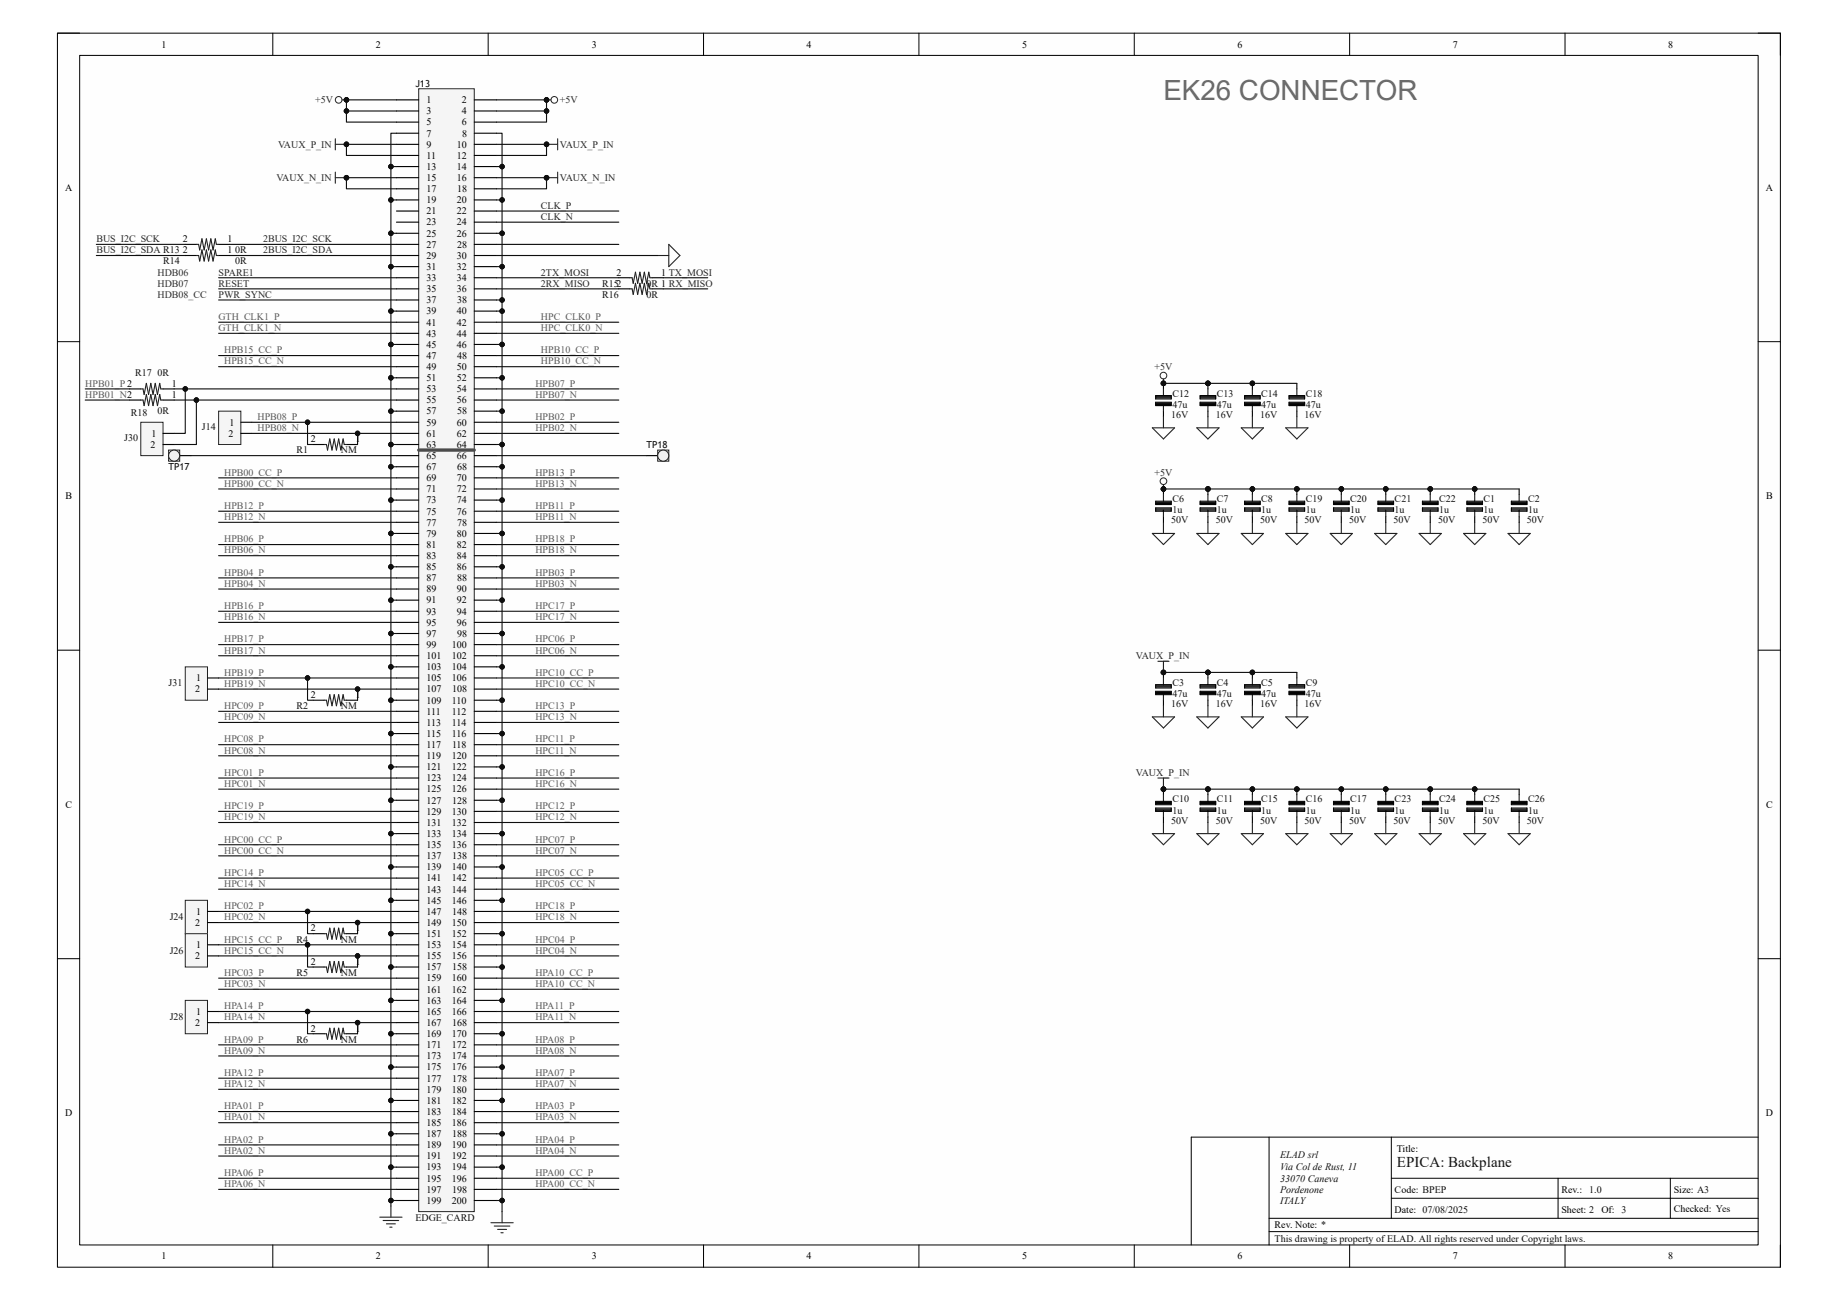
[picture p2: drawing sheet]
<svg xmlns="http://www.w3.org/2000/svg" width="420mm" height="297mm" viewBox="0 0 420 297" stroke-linecap="round" stroke-linejoin="round" font-family="sans-serif">
<defs><g id="words">
<text font-size="6.3" fill="#686868" x="265.9" y="22.7">EK26 CONNECTOR</text>
<text font-size="3.4" fill="#151515" x="319.2" y="266.7">EPICA: Backplane</text>
<g font-size="2.3">
<text x="36.9" y="10.9">1</text>
<text x="85.9" y="10.9">2</text>
<text x="135.2" y="10.9">3</text>
<text x="184.3" y="10.9">4</text>
<text x="233.6" y="10.9">5</text>
<text x="282.7" y="10.9">6</text>
<text x="332" y="10.9">7</text>
<text x="381.2" y="10.9">8</text>
<text x="97.5" y="23.6">1</text>
<text x="105.5" y="23.6">2</text>
<text x="97.5" y="26.1">3</text>
<text x="97.5" y="28.7">5</text>
<text x="105.5" y="26.1">4</text>
<text x="105.5" y="28.7">6</text>
<text x="97.5" y="31.2">7</text>
<text x="97.5" y="33.7">9</text>
<text x="104.4" y="33.7">10</text>
<text x="105.6" y="31.2">8</text>
<text x="97.5" y="36.3">11</text>
<text x="97.5" y="38.8">13</text>
<text x="97.5" y="41.4">15</text>
<text x="104.4" y="36.3">12</text>
<text x="104.4" y="38.8">14</text>
<text x="104.4" y="41.4">16</text>
<text x="14.9" y="43.6">A</text>
<text x="97.5" y="43.9">17</text>
<text x="97.5" y="46.4">19</text>
<text x="104.4" y="46.4">20</text>
<text x="104.4" y="43.9">18</text>
<text x="403.5" y="43.6">A</text>
<text x="97.5" y="49">21</text>
<text x="97.5" y="51.5">23</text>
<text x="104.4" y="49">22</text>
<text x="104.4" y="51.5">24</text>
<text x="41.8" y="55.3">2</text>
<text x="41.8" y="57.9">2</text>
<text x="52" y="55.3">1</text>
<text x="52" y="57.9">1</text>
<text x="97.5" y="54.1">25</text>
<text x="97.5" y="56.6">27</text>
<text x="97.5" y="59.1">29</text>
<text x="104.4" y="54.1">26</text>
<text x="104.4" y="59.1">30</text>
<text x="104.4" y="56.6">28</text>
<text x="97.5" y="61.7">31</text>
<text x="97.5" y="64.2">33</text>
<text x="104.4" y="61.7">32</text>
<text x="104.4" y="64.2">34</text>
<text x="140.8" y="62.9">2</text>
<text x="151" y="62.9">1 TX_MOSI</text>
<text x="97.5" y="66.8">35</text>
<text x="97.5" y="69.3">37</text>
<text x="97.5" y="71.8">39</text>
<text x="104.4" y="66.8">36</text>
<text x="104.4" y="71.8">40</text>
<text x="104.4" y="69.3">38</text>
<text x="97.5" y="74.4">41</text>
<text x="97.5" y="76.9">43</text>
<text x="104.4" y="74.4">42</text>
<text x="104.4" y="76.9">44</text>
<text x="97.5" y="79.5">45</text>
<text x="97.5" y="82">47</text>
<text x="104.4" y="79.5">46</text>
<text x="104.4" y="82">48</text>
<text x="39.3" y="88.3">1</text>
<text x="97.5" y="84.5">49</text>
<text x="97.5" y="87.1">51</text>
<text x="97.5" y="89.6">53</text>
<text x="104.4" y="84.5">50</text>
<text x="104.4" y="87.1">52</text>
<text x="104.4" y="89.6">54</text>
<text x="39.3" y="90.9">1</text>
<text x="97.5" y="92.2">55</text>
<text x="97.5" y="94.7">57</text>
<text x="104.4" y="92.2">56</text>
<text x="104.4" y="94.7">58</text>
<text x="34.6" y="99.8">1</text>
<text x="52.2" y="99.8">2</text>
<text x="52.4" y="97.2">1</text>
<text x="71" y="101">2</text>
<text x="81.2" y="101">1</text>
<text x="97.5" y="97.2">59</text>
<text x="97.5" y="99.8">61</text>
<text x="104.4" y="97.2">60</text>
<text x="104.4" y="99.8">62</text>
<text x="34.4" y="102.3">2</text>
<text x="97.5" y="102.3">63</text>
<text x="97.5" y="104.9">65</text>
<text x="97.5" y="107.4">67</text>
<text x="104.4" y="102.3">64</text>
<text x="104.4" y="104.9">66</text>
<text x="104.4" y="107.4">68</text>
<text x="97.5" y="109.9">69</text>
<text x="97.5" y="112.5">71</text>
<text x="104.4" y="109.9">70</text>
<text x="104.4" y="112.5">72</text>
<text x="14.9" y="114.1">B</text>
<text x="97.5" y="115">73</text>
<text x="97.5" y="117.6">75</text>
<text x="104.4" y="115">74</text>
<text x="104.4" y="117.6">76</text>
<text x="403.6" y="114.1">B</text>
<text x="97.5" y="120.1">77</text>
<text x="97.5" y="122.6">79</text>
<text x="97.5" y="125.2">81</text>
<text x="104.4" y="122.6">80</text>
<text x="104.4" y="125.2">82</text>
<text x="104.4" y="120.1">78</text>
<text x="97.5" y="127.7">83</text>
<text x="97.5" y="130.3">85</text>
<text x="104.4" y="127.7">84</text>
<text x="104.4" y="130.3">86</text>
<text x="97.5" y="132.8">87</text>
<text x="97.5" y="135.3">89</text>
<text x="97.5" y="137.9">91</text>
<text x="104.4" y="135.3">90</text>
<text x="104.4" y="137.9">92</text>
<text x="104.4" y="132.8">88</text>
<text x="97.5" y="140.4">93</text>
<text x="97.5" y="143">95</text>
<text x="104.4" y="140.4">94</text>
<text x="104.4" y="143">96</text>
<text x="97.5" y="145.5">97</text>
<text x="97.5" y="148">99</text>
<text x="103.3" y="148">100</text>
<text x="104.4" y="145.5">98</text>
<text x="44.8" y="155.7">1</text>
<text x="97.5" y="150.6">101</text>
<text x="97.5" y="153.1">103</text>
<text x="97.5" y="155.7">105</text>
<text x="103.3" y="150.6">102</text>
<text x="103.3" y="153.1">104</text>
<text x="103.3" y="155.7">106</text>
<text x="44.6" y="158.2">2</text>
<text x="71" y="159.5">2</text>
<text x="81.2" y="159.5">1</text>
<text x="97.5" y="158.2">107</text>
<text x="97.5" y="160.7">109</text>
<text x="103.3" y="160.7">110</text>
<text x="103.3" y="158.2">108</text>
<text x="97.5" y="163.3">111</text>
<text x="97.5" y="165.8">113</text>
<text x="103.3" y="163.3">112</text>
<text x="103.3" y="165.8">114</text>
<text x="97.5" y="168.4">115</text>
<text x="97.5" y="170.9">117</text>
<text x="97.5" y="173.4">119</text>
<text x="103.3" y="168.4">116</text>
<text x="103.3" y="173.4">120</text>
<text x="103.3" y="170.9">118</text>
<text x="97.5" y="176">121</text>
<text x="97.5" y="178.5">123</text>
<text x="103.3" y="176">122</text>
<text x="103.3" y="178.5">124</text>
<text x="14.9" y="184.6">C</text>
<text x="97.5" y="181.1">125</text>
<text x="97.5" y="183.6">127</text>
<text x="103.3" y="181.1">126</text>
<text x="103.3" y="183.6">128</text>
<text x="403.6" y="184.6">C</text>
<text x="97.5" y="186.1">129</text>
<text x="97.5" y="188.7">131</text>
<text x="97.5" y="191.2">133</text>
<text x="103.3" y="186.1">130</text>
<text x="103.3" y="188.7">132</text>
<text x="103.3" y="191.2">134</text>
<text x="97.5" y="193.8">135</text>
<text x="97.5" y="196.3">137</text>
<text x="103.3" y="193.8">136</text>
<text x="103.3" y="196.3">138</text>
<text x="97.5" y="198.8">139</text>
<text x="97.5" y="201.4">141</text>
<text x="97.5" y="203.9">143</text>
<text x="103.3" y="198.8">140</text>
<text x="103.3" y="201.4">142</text>
<text x="103.3" y="203.9">144</text>
<text x="44.8" y="209">1</text>
<text x="97.5" y="206.5">145</text>
<text x="97.5" y="209">147</text>
<text x="103.3" y="206.5">146</text>
<text x="103.3" y="209">148</text>
<text x="44.6" y="211.5">2</text>
<text x="71" y="212.8">2</text>
<text x="81.2" y="212.8">1</text>
<text x="97.5" y="211.5">149</text>
<text x="97.5" y="214.1">151</text>
<text x="103.3" y="211.5">150</text>
<text x="103.3" y="214.1">152</text>
<text x="44.6" y="219.2">2</text>
<text x="44.8" y="216.6">1</text>
<text x="71" y="220.4">2</text>
<text x="81.2" y="220.4">1</text>
<text x="97.5" y="216.6">153</text>
<text x="97.5" y="219.2">155</text>
<text x="97.5" y="221.7">157</text>
<text x="103.3" y="216.6">154</text>
<text x="103.3" y="219.2">156</text>
<text x="103.3" y="221.7">158</text>
<text x="97.5" y="224.2">159</text>
<text x="97.5" y="226.8">161</text>
<text x="103.3" y="224.2">160</text>
<text x="103.3" y="226.8">162</text>
<text x="44.8" y="231.9">1</text>
<text x="97.5" y="229.3">163</text>
<text x="97.5" y="231.9">165</text>
<text x="103.3" y="229.3">164</text>
<text x="103.3" y="231.9">166</text>
<text x="44.6" y="234.4">2</text>
<text x="71" y="235.7">2</text>
<text x="81.2" y="235.7">1</text>
<text x="97.5" y="234.4">167</text>
<text x="97.5" y="236.9">169</text>
<text x="97.5" y="239.5">171</text>
<text x="103.3" y="236.9">170</text>
<text x="103.3" y="239.5">172</text>
<text x="103.3" y="234.4">168</text>
<text x="97.5" y="242">173</text>
<text x="97.5" y="244.6">175</text>
<text x="103.3" y="242">174</text>
<text x="103.3" y="244.6">176</text>
<text x="97.5" y="247.1">177</text>
<text x="97.5" y="249.6">179</text>
<text x="103.3" y="249.6">180</text>
<text x="103.3" y="247.1">178</text>
<text x="14.9" y="255.1">D</text>
<text x="97.5" y="252.2">181</text>
<text x="97.5" y="254.7">183</text>
<text x="97.5" y="257.3">185</text>
<text x="103.3" y="252.2">182</text>
<text x="103.3" y="254.7">184</text>
<text x="103.3" y="257.3">186</text>
<text x="403.5" y="255.1">D</text>
<text x="97.5" y="259.8">187</text>
<text x="97.5" y="262.3">189</text>
<text x="103.3" y="262.3">190</text>
<text x="103.3" y="259.8">188</text>
<text x="319.2" y="263.1">Title:</text>
<text x="97.5" y="264.9">191</text>
<text x="97.5" y="267.4">193</text>
<text x="97.5" y="270">195</text>
<text x="103.3" y="264.9">192</text>
<text x="103.3" y="267.4">194</text>
<text x="103.3" y="270">196</text>
<text x="97.5" y="272.5">197</text>
<text x="97.5" y="275">199</text>
<text x="103.3" y="275">200</text>
<text x="103.3" y="272.5">198</text>
<text x="318.7" y="272.5">Code: BPEP</text>
<text x="356.8" y="272.5">Rev.:</text>
<text x="382.4" y="272.5">Size: A3</text>
<text x="291.3" y="280.6">Rev. Note: *</text>
<text x="318.7" y="277.1">Date: 07/08/2025</text>
<text x="356.8" y="277.1">Sheet: 2</text>
<text x="365.9" y="277.1">Of: 3</text>
<text x="382.4" y="276.8">Checked: Yes</text>
<text x="36.9" y="287.7">1</text>
<text x="85.9" y="287.7">2</text>
<text x="135.2" y="287.7">3</text>
<text x="184.3" y="287.7">4</text>
<text x="233.6" y="287.7">5</text>
<text x="282.7" y="287.7">6</text>
<text x="332" y="287.7">7</text>
<text x="381.2" y="287.7">8</text>
</g>
<g font-size="2.3" fill="#262626">
<text x="72.1" y="23.6">+5V</text>
<text x="127.9" y="23.6">+5V</text>
<text x="63.5" y="33.7">VAUX_P_IN</text>
<text x="127.9" y="33.7">VAUX_P_IN</text>
<text x="63.2" y="41.4">VAUX_N_IN</text>
<text x="127.9" y="41.4">VAUX_N_IN</text>
<text x="123.6" y="47.7">CLK_P</text>
<text x="123.6" y="50.2">CLK_N</text>
<text x="22" y="55.3">BUS_I2C_SCK</text>
<text x="22" y="57.9">BUS_I2C_SDA R13</text>
<text x="60.1" y="55.3">2BUS_I2C_SCK</text>
<text x="60.1" y="57.9">2BUS_I2C_SDA</text>
<text x="50" y="62.9">SPARE1</text>
<text x="50" y="65.5">RESET</text>
<text x="123.6" y="62.9">2TX_MOSI</text>
<text x="123.6" y="65.5">2RX_MISO</text>
<text x="50" y="68">PWR_SYNC</text>
<text x="263.8" y="84.5">+5V</text>
<text x="263.8" y="108.7">+5V</text>
<text x="259.5" y="150.6">VAUX_P_IN</text>
<text x="259.5" y="177.2">VAUX_P_IN</text>
</g>
<g font-size="2.3" fill="#0e0e0e">
<text x="53.8" y="57.9">0R</text>
<text x="37.3" y="60.4">R14</text>
<text x="53.8" y="60.4">0R</text>
<text x="137.6" y="65.5">R152</text>
<text x="147.7" y="65.5">0R 1 RX_MISO</text>
<text x="137.6" y="68">R16</text>
<text x="147.7" y="68">0R</text>
<text x="30.9" y="85.8">R17</text>
<text x="36" y="85.8">0R</text>
<text x="29.9" y="95">R18</text>
<text x="36" y="94.7">0R</text>
<text x="267.6" y="95.5">16V</text>
<text x="267.9" y="93.2">47u</text>
<text x="267.9" y="90.6">C12</text>
<text x="277.8" y="95.5">16V</text>
<text x="278" y="93.2">47u</text>
<text x="278" y="90.6">C13</text>
<text x="288" y="95.5">16V</text>
<text x="288.2" y="93.2">47u</text>
<text x="288.2" y="90.6">C14</text>
<text x="298.1" y="95.5">16V</text>
<text x="298.4" y="93.2">47u</text>
<text x="298.4" y="90.6">C18</text>
<text x="28.4" y="100.8">J30</text>
<text x="46.1" y="98.3">J14</text>
<text x="67.7" y="103.6">R1</text>
<text x="77.9" y="103.6">NM</text>
<text x="267.6" y="119.6">50V</text>
<text x="267.9" y="117.3">1u</text>
<text x="267.9" y="114.8">C6</text>
<text x="277.8" y="119.6">50V</text>
<text x="278" y="117.3">1u</text>
<text x="278" y="114.8">C7</text>
<text x="288" y="119.6">50V</text>
<text x="288.2" y="117.3">1u</text>
<text x="288.2" y="114.8">C8</text>
<text x="298.1" y="119.6">50V</text>
<text x="298.4" y="117.3">1u</text>
<text x="298.4" y="114.8">C19</text>
<text x="308.3" y="119.6">50V</text>
<text x="308.5" y="117.3">1u</text>
<text x="308.5" y="114.8">C20</text>
<text x="318.4" y="119.6">50V</text>
<text x="318.7" y="117.3">1u</text>
<text x="318.7" y="114.8">C21</text>
<text x="328.6" y="119.6">50V</text>
<text x="328.8" y="117.3">1u</text>
<text x="328.8" y="114.8">C22</text>
<text x="338.8" y="119.6">50V</text>
<text x="339" y="117.3">1u</text>
<text x="339" y="114.8">C1</text>
<text x="348.9" y="119.6">50V</text>
<text x="349.2" y="117.3">1u</text>
<text x="349.2" y="114.8">C2</text>
<text x="38.5" y="156.7">J31</text>
<text x="267.6" y="161.5">16V</text>
<text x="267.9" y="159.2">47u</text>
<text x="267.9" y="156.7">C3</text>
<text x="277.8" y="161.5">16V</text>
<text x="278" y="159.2">47u</text>
<text x="278" y="156.7">C4</text>
<text x="288" y="161.5">16V</text>
<text x="288.2" y="159.2">47u</text>
<text x="288.2" y="156.7">C5</text>
<text x="298.1" y="161.5">16V</text>
<text x="298.4" y="159.2">47u</text>
<text x="298.4" y="156.7">C9</text>
<text x="67.7" y="162">R2</text>
<text x="77.9" y="162">NM</text>
<text x="267.9" y="185.9">1u</text>
<text x="267.9" y="183.3">C10</text>
<text x="278" y="185.9">1u</text>
<text x="278" y="183.3">C11</text>
<text x="288.2" y="185.9">1u</text>
<text x="288.2" y="183.3">C15</text>
<text x="298.4" y="185.9">1u</text>
<text x="298.4" y="183.3">C16</text>
<text x="308.5" y="185.9">1u</text>
<text x="308.5" y="183.3">C17</text>
<text x="318.7" y="185.9">1u</text>
<text x="318.7" y="183.3">C23</text>
<text x="328.8" y="185.9">1u</text>
<text x="328.8" y="183.3">C24</text>
<text x="339" y="185.9">1u</text>
<text x="339" y="183.3">C25</text>
<text x="349.2" y="185.9">1u</text>
<text x="349.2" y="183.3">C26</text>
<text x="267.6" y="188.2">50V</text>
<text x="277.8" y="188.2">50V</text>
<text x="288" y="188.2">50V</text>
<text x="298.1" y="188.2">50V</text>
<text x="308.3" y="188.2">50V</text>
<text x="318.4" y="188.2">50V</text>
<text x="328.6" y="188.2">50V</text>
<text x="338.8" y="188.2">50V</text>
<text x="348.9" y="188.2">50V</text>
<text x="38.8" y="210.3">J24</text>
<text x="67.7" y="215.3">R4</text>
<text x="77.9" y="215.3">NM</text>
<text x="38.8" y="217.9">J26</text>
<text x="67.7" y="223">R5</text>
<text x="77.9" y="223">NM</text>
<text x="38.8" y="233.1">J28</text>
<text x="67.7" y="238.2">R6</text>
<text x="77.9" y="238.2">NM</text>
<text x="292.5" y="264.6">ELAD srl</text>
<text x="292.5" y="267.4">Via Col de Rust, 11</text>
<text x="292.5" y="270">33070 Caneva</text>
<text x="292.5" y="272.5">Pordenone</text>
<text x="292.5" y="275">ITALY</text>
<text x="363.1" y="272.5">1.0</text>
<text x="94.9" y="278.8">EDGE_CARD</text>
<text x="291.3" y="283.7">This drawing is property of ELAD. All rights reserved under Copyright laws.</text>
</g>
<g font-size="2.3" fill="#2e2e2e">
<text x="36" y="62.9">HDB06</text>
<text x="36" y="65.5">HDB07</text>
<text x="36" y="68">HDB08_CC</text>
</g>
<g font-size="2.3" fill="#5a5a5a">
<text x="50" y="73.1">GTH_CLK1_P</text>
<text x="50" y="75.6">GTH_CLK1_N</text>
<text x="123.6" y="73.1">HPC_CLK0_P</text>
<text x="123.6" y="75.6">HPC_CLK0_N</text>
<text x="51.2" y="83.3">HPB15_CC_N</text>
<text x="51.2" y="80.7">HPB15_CC_P</text>
<text x="123.6" y="83.3">HPB10_CC_N</text>
<text x="123.6" y="80.7">HPB10_CC_P</text>
<text x="19.5" y="88.3">HPB01_P 2</text>
<text x="122.3" y="88.3">HPB07_P</text>
<text x="19.5" y="90.9">HPB01_N2</text>
<text x="58.8" y="96">HPB08_P</text>
<text x="122.3" y="90.9">HPB07_N</text>
<text x="122.3" y="96">HPB02_P</text>
<text x="58.8" y="98.5">HPB08_N</text>
<text x="122.3" y="98.5">HPB02_N</text>
<text x="51.2" y="108.7">HPB00_CC_P</text>
<text x="51.2" y="111.2">HPB00_CC_N</text>
<text x="122.3" y="108.7">HPB13_P</text>
<text x="122.3" y="111.2">HPB13_N</text>
<text x="51.2" y="116.3">HPB12_P</text>
<text x="51.2" y="118.8">HPB12_N</text>
<text x="122.3" y="116.3">HPB11_P</text>
<text x="122.3" y="118.8">HPB11_N</text>
<text x="51.2" y="123.9">HPB06_P</text>
<text x="122.3" y="123.9">HPB18_P</text>
<text x="51.2" y="126.4">HPB06_N</text>
<text x="51.2" y="131.5">HPB04_P</text>
<text x="122.3" y="131.5">HPB03_P</text>
<text x="122.3" y="126.4">HPB18_N</text>
<text x="51.2" y="134.1">HPB04_N</text>
<text x="122.3" y="134.1">HPB03_N</text>
<text x="51.2" y="139.1">HPB16_P</text>
<text x="51.2" y="141.7">HPB16_N</text>
<text x="122.3" y="139.1">HPC17_P</text>
<text x="122.3" y="141.7">HPC17_N</text>
<text x="51.2" y="146.8">HPB17_P</text>
<text x="51.2" y="149.3">HPB17_N</text>
<text x="122.3" y="146.8">HPC06_P</text>
<text x="122.3" y="149.3">HPC06_N</text>
<text x="51.2" y="154.4">HPB19_P</text>
<text x="122.3" y="154.4">HPC10_CC_P</text>
<text x="51.2" y="156.9">HPB19_N</text>
<text x="122.3" y="156.9">HPC10_CC_N</text>
<text x="51.2" y="162">HPC09_P</text>
<text x="51.2" y="164.5">HPC09_N</text>
<text x="122.3" y="162">HPC13_P</text>
<text x="122.3" y="164.5">HPC13_N</text>
<text x="51.2" y="169.6">HPC08_P</text>
<text x="51.2" y="172.2">HPC08_N</text>
<text x="122.3" y="169.6">HPC11_P</text>
<text x="122.3" y="172.2">HPC11_N</text>
<text x="51.2" y="177.2">HPC01_P</text>
<text x="51.2" y="179.8">HPC01_N</text>
<text x="122.3" y="177.2">HPC16_P</text>
<text x="122.3" y="179.8">HPC16_N</text>
<text x="51.2" y="184.9">HPC19_P</text>
<text x="122.3" y="184.9">HPC12_P</text>
<text x="51.2" y="187.4">HPC19_N</text>
<text x="122.3" y="187.4">HPC12_N</text>
<text x="51.2" y="192.5">HPC00_CC_P</text>
<text x="51.2" y="195">HPC00_CC_N</text>
<text x="122.3" y="192.5">HPC07_P</text>
<text x="122.3" y="195">HPC07_N</text>
<text x="51.2" y="200.1">HPC14_P</text>
<text x="51.2" y="202.6">HPC14_N</text>
<text x="122.3" y="200.1">HPC05_CC_P</text>
<text x="122.3" y="202.6">HPC05_CC_N</text>
<text x="51.2" y="207.7">HPC02_P</text>
<text x="122.3" y="207.7">HPC18_P</text>
<text x="51.2" y="210.3">HPC02_N</text>
<text x="51.2" y="215.3">HPC15_CC_P</text>
<text x="122.3" y="210.3">HPC18_N</text>
<text x="122.3" y="215.3">HPC04_P</text>
<text x="51.2" y="217.9">HPC15_CC_N</text>
<text x="122.3" y="217.9">HPC04_N</text>
<text x="51.2" y="223">HPC03_P</text>
<text x="51.2" y="225.5">HPC03_N</text>
<text x="122.3" y="223">HPA10_CC_P</text>
<text x="122.3" y="225.5">HPA10_CC_N</text>
<text x="51.2" y="230.6">HPA14_P</text>
<text x="51.2" y="233.1">HPA14_N</text>
<text x="122.3" y="230.6">HPA11_P</text>
<text x="122.3" y="233.1">HPA11_N</text>
<text x="51.2" y="238.2">HPA09_P</text>
<text x="122.3" y="238.2">HPA08_P</text>
<text x="51.2" y="245.8">HPA12_P</text>
<text x="51.2" y="240.7">HPA09_N</text>
<text x="122.3" y="245.8">HPA07_P</text>
<text x="122.3" y="240.7">HPA08_N</text>
<text x="51.2" y="248.4">HPA12_N</text>
<text x="122.3" y="248.4">HPA07_N</text>
<text x="51.2" y="253.4">HPA01_P</text>
<text x="51.2" y="256">HPA01_N</text>
<text x="122.3" y="253.4">HPA03_P</text>
<text x="122.3" y="256">HPA03_N</text>
<text x="51.2" y="261.1">HPA02_P</text>
<text x="51.2" y="263.6">HPA02_N</text>
<text x="122.3" y="261.1">HPA04_P</text>
<text x="122.3" y="263.6">HPA04_N</text>
<text x="51.2" y="268.7">HPA06_P</text>
<text x="122.3" y="268.7">HPA00_CC_P</text>
<text x="51.2" y="271.2">HPA06_N</text>
<text x="122.3" y="271.2">HPA00_CC_N</text>
</g>
<g font-size="2.2" fill="#0e0e0e">
<text x="94.9" y="19.8">J13</text>
<text x="38.5" y="107.4">TP17</text>
<text x="147.7" y="102.4">TP18</text>
</g>
</g></defs>
<path d="M13.1 7.6h393.7v281.9h-393.7z" fill-rule="evenodd" fill="#fefefe"/>
<path d="M13.1 7.6h393.7v281.9h-393.7z" fill="none" stroke="#000" stroke-width=".23"/>
<path d="M18.2 12.7h383.5v271.7h-383.5z" fill-rule="evenodd" fill="#fefefe"/>
<g fill="none" stroke="#000" stroke-width=".23">
<path d="M13.1 7.6h5.1M18.2 12.7h383.5v271.7h-383.5zM62.3 7.6v5.1M111.5 7.6v5.1M160.8 7.6v5.1M210 7.6v5.1M259.2 7.6v5.1M308.4 7.6v5.1M357.6 7.6v5.1M401.7 7.6h5.1v5.1M13.1 78.1h5.1M401.7 78.1h5.1"/>
<path d="M13.1 148.5h5.1M401.7 148.5h5.1M13.1 219h5.1M401.7 219h5.1M290 259.8v24.6M317.9 259.8v18.5M401.7 259.8h-129.5v24.6M290 278.3h111.7M317.9 273.8h83.8M317.9 269.2h83.8M356 269.2v9.1M381.7 269.2v9.1"/>
<path d="M62.3 284.4v5.1M111.5 284.4v5.1M160.8 284.4v5.1M210 284.4v5.1M259.2 284.4v5.1M290 281.4h111.7M308.4 284.4v5.1M357.6 284.4v5.1M406.8 284.4v5.1"/>
</g>
<path d="M86.8 278.1h5.1M87.5 278.8h3.6M88.3 279.6h2M89.3 275.5v2.6M112.2 279.4h5.1M114.7 276.8v2.6M89.1 280.4h.5M112.9 280.1h3.6M113.7 280.9h2M114.5 281.6h.5" fill="none" stroke="#262626" stroke-width=".25"/>
<path d="M147.7 104.1h2.6" fill="none" stroke="#000" stroke-width=".25"/>
<path d="M150.3 102.8h2.5v2.6h-2.5z" fill="none" stroke="#262626" stroke-width=".23"/>
<circle cx="151.6" cy="104.1" r="1.27" fill="#f0f0f0"/>
<circle cx="151.6" cy="104.1" r="1.27" fill="none" stroke="#1c1c1c" stroke-width=".23"/>
<path d="M41.1 104.1h2.5" fill="none" stroke="#000" stroke-width=".25"/>
<path d="M38.5 102.8h2.6v2.6h-2.6z" fill="none" stroke="#262626" stroke-width=".23"/>
<circle cx="39.8" cy="104.1" r="1.27" fill="#f0f0f0"/>
<circle cx="39.8" cy="104.1" r="1.27" fill="none" stroke="#1c1c1c" stroke-width=".23"/>
<path d="M95.7 20.3h12.7v256.5h-12.7z" fill-rule="evenodd" fill="#f5f5f5"/>
<g fill="none" stroke="#262626" stroke-width=".23">
<path d="M95.7 20.3h12.7v256.5h-12.7z"/>
<circle cx="77.4" cy="22.8" r=".76"/>
</g>
<g fill="none" stroke="#000" stroke-width=".25">
<path d="M90.6 22.8h5.1M90.6 25.4h5.1M90.6 27.9h5.1M90.6 30.4h5.1M90.6 33h5.1M90.6 35.5h5.1M90.6 38.1h5.1M108.4 22.8h5.1M108.4 25.4h5.1M108.4 27.9h5.1M108.4 30.4h5.1M108.4 33h5.1"/>
<path d="M108.4 35.5h5.1M108.4 38.1h5.1M90.6 40.6h5.1M90.6 43.1h5.1M90.6 45.7h5.1M90.6 48.2h5.1M90.6 50.8h5.1M90.6 53.3h5.1M90.6 55.8h5.1M90.6 58.4h5.1M108.4 40.6h5.1M108.4 43.1h5.1"/>
<path d="M108.4 45.7h5.1M108.4 48.2h5.1M108.4 50.8h5.1M108.4 53.3h5.1M108.4 55.8h5.1M108.4 58.4h5.1M90.6 60.9h5.1M90.6 63.5h5.1M90.6 66h5.1M90.6 68.5h5.1M90.6 71.1h5.1M90.6 73.6h5.1"/>
<path d="M90.6 76.2h5.1M90.6 78.7h5.1M108.4 60.9h5.1M108.4 63.5h5.1M108.4 66h5.1M108.4 68.5h5.1M108.4 71.1h5.1M108.4 73.6h5.1M108.4 76.2h5.1M108.4 78.7h5.1M90.6 81.2h5.1M90.6 83.8h5.1"/>
<path d="M90.6 86.3h5.1M90.6 88.9h5.1M90.6 91.4h5.1M90.6 93.9h5.1M90.6 96.5h5.1M90.6 99h5.1M108.4 81.2h5.1M108.4 83.8h5.1M108.4 86.3h5.1M108.4 88.9h5.1M108.4 91.4h5.1M108.4 93.9h5.1"/>
<path d="M108.4 96.5h5.1M108.4 99h5.1M90.6 101.6h5.1M90.6 104.1h5.1M90.6 106.6h5.1M90.6 109.2h5.1M90.6 111.7h5.1M90.6 114.3h5.1M90.6 116.8h5.1M90.6 119.3h5.1M108.4 101.6h5.1M108.4 104.1h5.1"/>
<path d="M108.4 106.6h5.1M108.4 109.2h5.1M108.4 111.7h5.1M108.4 114.3h5.1M108.4 116.8h5.1M108.4 119.3h5.1M90.6 121.9h5.1M90.6 124.4h5.1M90.6 127h5.1M90.6 129.5h5.1M90.6 132h5.1M90.6 134.6h5.1"/>
<path d="M90.6 137.1h5.1M90.6 139.7h5.1M108.4 121.9h5.1M108.4 124.4h5.1M108.4 127h5.1M108.4 129.5h5.1M108.4 132h5.1M108.4 134.6h5.1M108.4 137.1h5.1M108.4 139.7h5.1M90.6 142.2h5.1M90.6 144.7h5.1"/>
<path d="M90.6 147.3h5.1M90.6 149.8h5.1M90.6 152.4h5.1M90.6 154.9h5.1M90.6 157.4h5.1M90.6 160h5.1M108.4 142.2h5.1M108.4 144.7h5.1M108.4 147.3h5.1M108.4 149.8h5.1M108.4 152.4h5.1M108.4 154.9h5.1"/>
<path d="M108.4 157.4h5.1M108.4 160h5.1M90.6 162.5h5.1M90.6 165.1h5.1M90.6 167.6h5.1M90.6 170.1h5.1M90.6 172.7h5.1M90.6 175.2h5.1M90.6 177.8h5.1M108.4 162.5h5.1M108.4 165.1h5.1M108.4 167.6h5.1"/>
<path d="M108.4 170.1h5.1M108.4 172.7h5.1M108.4 175.2h5.1M108.4 177.8h5.1M90.6 180.3h5.1M90.6 182.8h5.1M90.6 185.4h5.1M90.6 187.9h5.1M90.6 190.5h5.1M90.6 193h5.1M90.6 195.5h5.1M90.6 198.1h5.1"/>
<path d="M108.4 180.3h5.1M108.4 182.8h5.1M108.4 185.4h5.1M108.4 187.9h5.1M108.4 190.5h5.1M108.4 193h5.1M108.4 195.5h5.1M108.4 198.1h5.1M90.6 200.6h5.1M90.6 203.2h5.1M90.6 205.7h5.1M90.6 208.2h5.1"/>
<path d="M90.6 210.8h5.1M90.6 213.3h5.1M90.6 215.9h5.1M90.6 218.4h5.1M108.4 200.6h5.1M108.4 203.2h5.1M108.4 205.7h5.1M108.4 208.2h5.1M108.4 210.8h5.1M108.4 213.3h5.1M108.4 215.9h5.1M108.4 218.4h5.1"/>
<path d="M90.6 220.9h5.1M90.6 223.5h5.1M90.6 226h5.1M90.6 228.6h5.1M90.6 231.1h5.1M90.6 233.6h5.1M90.6 236.2h5.1M90.6 238.7h5.1M108.4 220.9h5.1M108.4 223.5h5.1M108.4 226h5.1M108.4 228.6h5.1"/>
<path d="M108.4 231.1h5.1M108.4 233.6h5.1M108.4 236.2h5.1M108.4 238.7h5.1M90.6 241.3h5.1M90.6 243.8h5.1M90.6 246.3h5.1M90.6 248.9h5.1M90.6 251.4h5.1M90.6 254h5.1M90.6 256.5h5.1M90.6 259h5.1"/>
<path d="M108.4 241.3h5.1M108.4 243.8h5.1M108.4 246.3h5.1M108.4 248.9h5.1M108.4 251.4h5.1M108.4 254h5.1M108.4 256.5h5.1M108.4 259h5.1M90.6 261.6h5.1M90.6 264.1h5.1M90.6 266.7h5.1M90.6 269.2h5.1"/>
<path d="M90.6 271.7h5.1M90.6 274.3h5.1M108.4 261.6h5.1M108.4 264.1h5.1M108.4 266.7h5.1M108.4 269.2h5.1M108.4 271.7h5.1M108.4 274.3h5.1"/>
</g>
<path d="M95.7 102.8h12.7" fill="none" stroke="#4c4c4c" stroke-width=".76"/>
<path d="M78.1 22.8h1.1" fill="none" stroke="#262626" stroke-width=".25"/>
<circle cx="79.2" cy="22.8" r=".51" fill="#0e0e0e"/>
<circle cx="79.2" cy="22.8" r=".51" fill="none" stroke="#0e0e0e" stroke-width=".23"/>
<circle cx="126.7" cy="22.8" r=".76" fill="none" stroke="#262626" stroke-width=".23"/>
<path d="M124.9 22.8h1" fill="none" stroke="#262626" stroke-width=".25"/>
<circle cx="124.9" cy="22.8" r=".51" fill="#0e0e0e"/>
<circle cx="124.9" cy="22.8" r=".51" fill="none" stroke="#0e0e0e" stroke-width=".23"/>
<path d="M150.3 58.4h2.5M152.8 55.8l2.6 2.6-2.6 2.5z" fill="none" stroke="#262626" stroke-width=".25"/>
<path d="M71.5 160h2.6M79.2 160h2.5" fill="none" stroke="#000" stroke-width=".25"/>
<path d="M74.1 160h.5l.2 1.2 .6-2.5 .5 2.5 .5-2.5 .5 2.5 .5-2.5 .5 2.5 .5-2.5 .3 1.3h.5" fill="none" stroke="#222" stroke-width=".25"/>
<path d="M42.3 205.7h5.1v7.6h-5.1z" fill-rule="evenodd" fill="#f5f5f5"/>
<path d="M42.3 205.7h5.1v7.6h-5.1z" fill="none" stroke="#262626" stroke-width=".23"/>
<path d="M47.4 208.2h2.6M47.4 210.8h2.6M71.5 213.3h2.6M79.2 213.3h2.5" fill="none" stroke="#000" stroke-width=".25"/>
<path d="M74.1 213.3h.5l.2 1.3 .6-2.6 .5 2.6 .5-2.6 .5 2.6 .5-2.6 .5 2.6 .5-2.6 .3 1.3h.5" fill="none" stroke="#222" stroke-width=".25"/>
<path d="M42.3 228.6h5.1v7.6h-5.1z" fill-rule="evenodd" fill="#f5f5f5"/>
<path d="M42.3 228.6h5.1v7.6h-5.1z" fill="none" stroke="#262626" stroke-width=".23"/>
<path d="M47.4 231.1h2.6M47.4 233.6h2.6M71.5 236.2h2.6M79.2 236.2h2.5" fill="none" stroke="#000" stroke-width=".25"/>
<path d="M74.1 236.2h.5l.2 1.2 .6-2.5 .5 2.5 .5-2.5 .5 2.5 .5-2.5 .5 2.5 .5-2.5 .3 1.3h.5" fill="none" stroke="#222" stroke-width=".25"/>
<path d="M50 93.9h5v7.7h-5z" fill-rule="evenodd" fill="#f5f5f5"/>
<path d="M50 93.9h5v7.7h-5z" fill="none" stroke="#262626" stroke-width=".23"/>
<path d="M55 96.5h2.6M55 99h2.6M71.5 101.6h2.6M79.2 101.6h2.5" fill="none" stroke="#000" stroke-width=".25"/>
<path d="M74.1 101.6h.5l.2 1.2 .6-2.5 .5 2.5 .5-2.5 .5 2.5 .5-2.5 .5 2.5 .5-2.5 .3 1.3h.5" fill="none" stroke="#222" stroke-width=".25"/>
<path d="M42.3 213.3h5.1v7.6h-5.1z" fill-rule="evenodd" fill="#f5f5f5"/>
<path d="M42.3 213.3h5.1v7.6h-5.1z" fill="none" stroke="#262626" stroke-width=".23"/>
<path d="M47.4 215.9h2.6M47.4 218.4h2.6M71.5 220.9h2.6M79.2 220.9h2.5" fill="none" stroke="#000" stroke-width=".25"/>
<path d="M74.1 220.9h.5l.2 1.3 .6-2.5 .5 2.5 .5-2.5 .5 2.5 .5-2.5 .5 2.5 .5-2.5 .3 1.2h.5" fill="none" stroke="#222" stroke-width=".25"/>
<path d="M265.9 119.3v2.6M276 119.3v2.6M263.3 121.9h5.1l-2.5 2.5zM273.5 121.9h5.1l-2.6 2.5z" fill="none" stroke="#262626" stroke-width=".25"/>
<circle cx="265.9" cy="87.6" r=".51" fill="#0e0e0e"/>
<circle cx="265.9" cy="87.6" r=".51" fill="none" stroke="#0e0e0e" stroke-width=".23"/>
<path d="M265.9 87.6v1.3" fill="none" stroke="#000" stroke-width=".25"/>
<circle cx="265.9" cy="87.6" r=".51" fill="#0e0e0e"/>
<circle cx="265.9" cy="87.6" r=".51" fill="none" stroke="#0e0e0e" stroke-width=".23"/>
<path d="M264.1 90.9h3.5M264.1 90.4h3.5v.7h-3.5zM264.1 91.9h3.5v.8h-3.5zM264.1 90.6h3.5M264.1 92.4h3.5M264.1 92.2h3.5M265.9 93.9v1.3" fill="none" stroke="#000" stroke-width=".25"/>
<path d="M265.9 88.9v1.5M265.9 92.4v1.5" fill="none" stroke="#1c1c1c" stroke-width=".25"/>
<path d="M263.3 97.7h5.1l-2.5 2.6zM265.9 95.2v2.5" fill="none" stroke="#262626" stroke-width=".25"/>
<circle cx="276" cy="87.6" r=".51" fill="#0e0e0e"/>
<circle cx="276" cy="87.6" r=".51" fill="none" stroke="#0e0e0e" stroke-width=".23"/>
<path d="M276 87.6v1.3" fill="none" stroke="#000" stroke-width=".25"/>
<circle cx="276" cy="87.6" r=".51" fill="#0e0e0e"/>
<circle cx="276" cy="87.6" r=".51" fill="none" stroke="#0e0e0e" stroke-width=".23"/>
<path d="M274.2 90.9h3.6M274.2 90.4h3.6v.7h-3.6zM274.2 91.9h3.6v.8h-3.6zM274.2 90.6h3.6M274.2 92.4h3.6M274.2 92.2h3.6M276 93.9v1.3" fill="none" stroke="#000" stroke-width=".25"/>
<path d="M276 88.9v1.5M276 92.4v1.5" fill="none" stroke="#1c1c1c" stroke-width=".25"/>
<path d="M273.5 97.7h5.1l-2.6 2.6zM276 95.2v2.5M265.9 110.7v1" fill="none" stroke="#262626" stroke-width=".25"/>
<circle cx="265.9" cy="109.9" r=".76" fill="none" stroke="#262626" stroke-width=".23"/>
<circle cx="265.9" cy="111.7" r=".51" fill="#0e0e0e"/>
<circle cx="265.9" cy="111.7" r=".51" fill="none" stroke="#0e0e0e" stroke-width=".23"/>
<circle cx="265.9" cy="85.8" r=".76" fill="none" stroke="#262626" stroke-width=".23"/>
<path d="M265.9 86.6v1" fill="none" stroke="#262626" stroke-width=".25"/>
<circle cx="265.9" cy="87.6" r=".51" fill="#0e0e0e"/>
<circle cx="265.9" cy="87.6" r=".51" fill="none" stroke="#0e0e0e" stroke-width=".23"/>
<circle cx="265.9" cy="111.7" r=".51" fill="#0e0e0e"/>
<circle cx="265.9" cy="111.7" r=".51" fill="none" stroke="#0e0e0e" stroke-width=".23"/>
<path d="M265.9 111.7v1.3" fill="none" stroke="#000" stroke-width=".25"/>
<circle cx="265.9" cy="111.7" r=".51" fill="#0e0e0e"/>
<circle cx="265.9" cy="111.7" r=".51" fill="none" stroke="#0e0e0e" stroke-width=".23"/>
<path d="M264.1 115h3.5M264.1 114.5h3.5v.8h-3.5zM264.1 116h3.5v.8h-3.5zM264.1 114.8h3.5M264.1 116.5h3.5M264.1 116.3h3.5M265.9 118.1v1.2" fill="none" stroke="#000" stroke-width=".25"/>
<path d="M265.9 113v1.5M265.9 116.5v1.6" fill="none" stroke="#1c1c1c" stroke-width=".25"/>
<circle cx="276" cy="111.7" r=".51" fill="#0e0e0e"/>
<circle cx="276" cy="111.7" r=".51" fill="none" stroke="#0e0e0e" stroke-width=".23"/>
<path d="M276 111.7v1.3" fill="none" stroke="#000" stroke-width=".25"/>
<circle cx="276" cy="111.7" r=".51" fill="#0e0e0e"/>
<circle cx="276" cy="111.7" r=".51" fill="none" stroke="#0e0e0e" stroke-width=".23"/>
<path d="M274.2 115h3.6M274.2 114.5h3.6v.8h-3.6zM274.2 116h3.6v.8h-3.6zM274.2 114.8h3.6M274.2 116.5h3.6M274.2 116.3h3.6M276 118.1v1.2" fill="none" stroke="#000" stroke-width=".25"/>
<path d="M276 113v1.5M276 116.5v1.6" fill="none" stroke="#1c1c1c" stroke-width=".25"/>
<path d="M286.2 119.3v2.6M283.6 121.9h5.1l-2.5 2.5z" fill="none" stroke="#262626" stroke-width=".25"/>
<circle cx="286.2" cy="87.6" r=".51" fill="#0e0e0e"/>
<circle cx="286.2" cy="87.6" r=".51" fill="none" stroke="#0e0e0e" stroke-width=".23"/>
<path d="M286.2 87.6v1.3" fill="none" stroke="#000" stroke-width=".25"/>
<circle cx="286.2" cy="87.6" r=".51" fill="#0e0e0e"/>
<circle cx="286.2" cy="87.6" r=".51" fill="none" stroke="#0e0e0e" stroke-width=".23"/>
<path d="M284.4 90.9h3.6M284.4 90.4h3.6v.7h-3.6zM284.4 91.9h3.6v.8h-3.6zM284.4 90.6h3.6M284.4 92.4h3.6M284.4 92.2h3.6M286.2 93.9v1.3" fill="none" stroke="#000" stroke-width=".25"/>
<path d="M286.2 88.9v1.5M286.2 92.4v1.5" fill="none" stroke="#1c1c1c" stroke-width=".25"/>
<path d="M283.6 97.7h5.1l-2.5 2.6zM286.2 95.2v2.5" fill="none" stroke="#262626" stroke-width=".25"/>
<circle cx="286.2" cy="111.7" r=".51" fill="#0e0e0e"/>
<circle cx="286.2" cy="111.7" r=".51" fill="none" stroke="#0e0e0e" stroke-width=".23"/>
<path d="M286.2 111.7v1.3" fill="none" stroke="#000" stroke-width=".25"/>
<circle cx="286.2" cy="111.7" r=".51" fill="#0e0e0e"/>
<circle cx="286.2" cy="111.7" r=".51" fill="none" stroke="#0e0e0e" stroke-width=".23"/>
<path d="M284.4 115h3.6M284.4 114.5h3.6v.8h-3.6zM284.4 116h3.6v.8h-3.6zM284.4 114.8h3.6M284.4 116.5h3.6M284.4 116.3h3.6M286.2 118.1v1.2" fill="none" stroke="#000" stroke-width=".25"/>
<path d="M286.2 113v1.5M286.2 116.5v1.6" fill="none" stroke="#1c1c1c" stroke-width=".25"/>
<path d="M296.3 119.3v2.6M293.8 121.9h5.1l-2.6 2.5z" fill="none" stroke="#262626" stroke-width=".25"/>
<circle cx="296.3" cy="111.7" r=".51" fill="#0e0e0e"/>
<circle cx="296.3" cy="111.7" r=".51" fill="none" stroke="#0e0e0e" stroke-width=".23"/>
<path d="M296.3 111.7v1.3" fill="none" stroke="#000" stroke-width=".25"/>
<circle cx="296.3" cy="111.7" r=".51" fill="#0e0e0e"/>
<circle cx="296.3" cy="111.7" r=".51" fill="none" stroke="#0e0e0e" stroke-width=".23"/>
<path d="M294.6 115h3.5M294.6 114.5h3.5v.8h-3.5zM294.6 116h3.5v.8h-3.5zM294.6 114.8h3.5M294.6 116.5h3.5M294.6 116.3h3.5M296.3 118.1v1.2" fill="none" stroke="#000" stroke-width=".25"/>
<path d="M296.3 113v1.5M296.3 116.5v1.6" fill="none" stroke="#1c1c1c" stroke-width=".25"/>
<path d="M306.5 119.3v2.6M304 121.9h5l-2.5 2.5z" fill="none" stroke="#262626" stroke-width=".25"/>
<circle cx="306.5" cy="111.7" r=".51" fill="#0e0e0e"/>
<circle cx="306.5" cy="111.7" r=".51" fill="none" stroke="#0e0e0e" stroke-width=".23"/>
<path d="M306.5 111.7v1.3" fill="none" stroke="#000" stroke-width=".25"/>
<circle cx="306.5" cy="111.7" r=".51" fill="#0e0e0e"/>
<circle cx="306.5" cy="111.7" r=".51" fill="none" stroke="#0e0e0e" stroke-width=".23"/>
<path d="M304.7 115h3.6M304.7 114.5h3.6v.8h-3.6zM304.7 116h3.6v.8h-3.6zM304.7 114.8h3.6M304.7 116.5h3.6M304.7 116.3h3.6M306.5 118.1v1.2" fill="none" stroke="#000" stroke-width=".25"/>
<path d="M306.5 113v1.5M306.5 116.5v1.6" fill="none" stroke="#1c1c1c" stroke-width=".25"/>
<path d="M316.7 119.3v2.6M314.1 121.9h5.1l-2.5 2.5z" fill="none" stroke="#262626" stroke-width=".25"/>
<circle cx="316.7" cy="111.7" r=".51" fill="#0e0e0e"/>
<circle cx="316.7" cy="111.7" r=".51" fill="none" stroke="#0e0e0e" stroke-width=".23"/>
<path d="M316.7 111.7v1.3" fill="none" stroke="#000" stroke-width=".25"/>
<circle cx="316.7" cy="111.7" r=".51" fill="#0e0e0e"/>
<circle cx="316.7" cy="111.7" r=".51" fill="none" stroke="#0e0e0e" stroke-width=".23"/>
<path d="M314.9 115h3.5M314.9 114.5h3.5v.8h-3.5zM314.9 116h3.5v.8h-3.5zM314.9 114.8h3.5M314.9 116.5h3.5M314.9 116.3h3.5M316.7 118.1v1.2" fill="none" stroke="#000" stroke-width=".25"/>
<path d="M316.7 113v1.5M316.7 116.5v1.6" fill="none" stroke="#1c1c1c" stroke-width=".25"/>
<path d="M326.8 119.3v2.6M324.3 121.9h5.1l-2.6 2.5z" fill="none" stroke="#262626" stroke-width=".25"/>
<circle cx="326.8" cy="111.7" r=".51" fill="#0e0e0e"/>
<circle cx="326.8" cy="111.7" r=".51" fill="none" stroke="#0e0e0e" stroke-width=".23"/>
<path d="M326.8 111.7v1.3" fill="none" stroke="#000" stroke-width=".25"/>
<circle cx="326.8" cy="111.7" r=".51" fill="#0e0e0e"/>
<circle cx="326.8" cy="111.7" r=".51" fill="none" stroke="#0e0e0e" stroke-width=".23"/>
<g fill="none" stroke="#000" stroke-width=".25">
<path d="M294.6 90.9h3.5M294.6 90.4h3.5v.7h-3.5zM294.6 91.9h3.5v.8h-3.5zM294.6 90.6h3.5M294.6 92.4h3.5M294.6 92.2h3.5M296.3 87.6v1.3M296.3 93.9v1.3M325 115h3.6M325 114.5h3.6v.8h-3.6zM325 116h3.6v.8h-3.6zM325 114.8h3.6"/>
<path d="M325 116.5h3.6M325 116.3h3.6M326.8 118.1v1.2"/>
</g>
<path d="M296.3 88.9v1.5M296.3 92.4v1.5M326.8 113v1.5M326.8 116.5v1.6" fill="none" stroke="#1c1c1c" stroke-width=".25"/>
<path d="M293.8 97.7h5.1l-2.6 2.6zM296.3 95.2v2.5M337 119.3v2.6M334.4 121.9h5.1l-2.5 2.5z" fill="none" stroke="#262626" stroke-width=".25"/>
<circle cx="337" cy="111.7" r=".51" fill="#0e0e0e"/>
<circle cx="337" cy="111.7" r=".51" fill="none" stroke="#0e0e0e" stroke-width=".23"/>
<path d="M337 111.7v1.3" fill="none" stroke="#000" stroke-width=".25"/>
<circle cx="337" cy="111.7" r=".51" fill="#0e0e0e"/>
<circle cx="337" cy="111.7" r=".51" fill="none" stroke="#0e0e0e" stroke-width=".23"/>
<g fill="none" stroke="#000" stroke-width=".25">
<path d="M42.3 55.8h2.6M42.3 58.4h2.6M50 55.8h2.5M50 58.4h2.5M335.2 115h3.6M335.2 114.5h3.6v.8h-3.6zM335.2 116h3.6v.8h-3.6zM335.2 114.8h3.6M335.2 116.5h3.6M335.2 116.3h3.6M337 118.1v1.2M345.4 115h3.5"/>
<path d="M345.4 114.5h3.5v.8h-3.5zM345.4 114.8h3.5M345.4 116.5h3.5M345.4 116h3.5v.8h-3.5zM345.4 116.3h3.5M347.1 111.7v1.3M347.1 118.1v1.2"/>
</g>
<path d="M337 113v1.5M337 116.5v1.6M347.1 113v1.5M347.1 116.5v1.6" fill="none" stroke="#1c1c1c" stroke-width=".25"/>
<path d="M347.1 119.3v2.6M344.6 121.9h5.1l-2.6 2.5z" fill="none" stroke="#262626" stroke-width=".25"/>
<path d="M44.9 55.8h.5l.2 1.3 .5-2.5 .6 2.5 .5-2.5 .5 2.5 .5-2.5 .5 2.5 .5-2.5 .2 1.2h.6M44.9 58.4h.5l.2 1.2 .5-2.5 .6 2.5 .5-2.5 .5 2.5 .5-2.5 .5 2.5 .5-2.5 .2 1.3h.6" fill="none" stroke="#222" stroke-width=".25"/>
<path d="M79.2 22.8h11.4" fill="none" stroke="#0e0e0e" stroke-width=".25"/>
<circle cx="79.2" cy="22.8" r=".51" fill="#0e0e0e"/>
<circle cx="79.2" cy="22.8" r=".51" fill="none" stroke="#0e0e0e" stroke-width=".23"/>
<path d="M79.2 22.8v2.6h11.4" fill="none" stroke="#0e0e0e" stroke-width=".25"/>
<circle cx="79.2" cy="25.4" r=".51" fill="#0e0e0e"/>
<circle cx="79.2" cy="25.4" r=".51" fill="none" stroke="#0e0e0e" stroke-width=".23"/>
<circle cx="79.2" cy="22.8" r=".51" fill="#0e0e0e"/>
<circle cx="79.2" cy="22.8" r=".51" fill="none" stroke="#0e0e0e" stroke-width=".23"/>
<path d="M79.2 25.4v2.5h11.4" fill="none" stroke="#0e0e0e" stroke-width=".25"/>
<circle cx="79.2" cy="25.4" r=".51" fill="#0e0e0e"/>
<circle cx="79.2" cy="25.4" r=".51" fill="none" stroke="#0e0e0e" stroke-width=".23"/>
<path d="M113.5 22.8h11.4" fill="none" stroke="#0e0e0e" stroke-width=".25"/>
<circle cx="124.9" cy="22.8" r=".51" fill="#0e0e0e"/>
<circle cx="124.9" cy="22.8" r=".51" fill="none" stroke="#0e0e0e" stroke-width=".23"/>
<path d="M124.9 22.8v2.6h-11.4" fill="none" stroke="#0e0e0e" stroke-width=".25"/>
<circle cx="124.9" cy="25.4" r=".51" fill="#0e0e0e"/>
<circle cx="124.9" cy="25.4" r=".51" fill="none" stroke="#0e0e0e" stroke-width=".23"/>
<circle cx="124.9" cy="22.8" r=".51" fill="#0e0e0e"/>
<circle cx="124.9" cy="22.8" r=".51" fill="none" stroke="#0e0e0e" stroke-width=".23"/>
<path d="M124.9 25.4v2.5h-11.4" fill="none" stroke="#0e0e0e" stroke-width=".25"/>
<circle cx="124.9" cy="25.4" r=".51" fill="#0e0e0e"/>
<circle cx="124.9" cy="25.4" r=".51" fill="none" stroke="#0e0e0e" stroke-width=".23"/>
<path d="M113.5 45.7h1.2" fill="none" stroke="#0e0e0e" stroke-width=".25"/>
<circle cx="114.7" cy="45.7" r=".51" fill="#0e0e0e"/>
<circle cx="114.7" cy="45.7" r=".51" fill="none" stroke="#0e0e0e" stroke-width=".23"/>
<path d="M113.5 38.1h1.2" fill="none" stroke="#0e0e0e" stroke-width=".25"/>
<circle cx="114.7" cy="38.1" r=".51" fill="#0e0e0e"/>
<circle cx="114.7" cy="38.1" r=".51" fill="none" stroke="#0e0e0e" stroke-width=".23"/>
<g fill="none" stroke="#0e0e0e" stroke-width=".25">
<path d="M113.5 30.4h1.2v246.4M113.5 63.5h27.9M113.5 66h27.9M113.5 73.6h27.9M113.5 76.2h27.9M113.5 81.2h27.9M113.5 83.8h27.9M113.5 91.4h27.9M113.5 99h27.9M113.5 96.5h27.9M113.5 88.9h27.9M113.5 111.7h27.9"/>
<path d="M113.5 119.3h27.9M113.5 116.8h27.9M113.5 109.2h27.9M113.5 127h27.9M113.5 134.6h27.9M113.5 139.7h27.9M113.5 132h27.9M113.5 124.4h27.9M113.5 154.9h27.9M113.5 157.4h27.9M113.5 142.2h27.9M113.5 147.3h27.9"/>
<path d="M113.5 149.8h27.9M113.5 177.8h27.9M113.5 170.1h27.9M113.5 172.7h27.9M113.5 162.5h27.9M113.5 165.1h27.9M113.5 193h27.9M113.5 195.5h27.9M113.5 185.4h27.9M113.5 187.9h27.9M113.5 180.3h27.9M113.5 215.9h27.9"/>
<path d="M113.5 218.4h27.9M113.5 208.2h27.9M113.5 210.8h27.9M113.5 200.6h27.9M113.5 203.2h27.9M113.5 238.7h27.9M113.5 231.1h27.9M113.5 233.6h27.9M113.5 223.5h27.9M113.5 226h27.9M113.5 254h27.9M113.5 256.5h27.9"/>
<path d="M113.5 246.3h27.9M113.5 248.9h27.9M113.5 241.3h27.9M113.5 269.2h27.9M113.5 271.7h27.9M113.5 261.6h27.9M113.5 264.1h27.9"/>
</g>
<circle cx="114.7" cy="274.3" r=".51" fill="#0e0e0e"/>
<circle cx="114.7" cy="274.3" r=".51" fill="none" stroke="#0e0e0e" stroke-width=".23"/>
<circle cx="114.7" cy="266.7" r=".51" fill="#0e0e0e"/>
<circle cx="114.7" cy="266.7" r=".51" fill="none" stroke="#0e0e0e" stroke-width=".23"/>
<circle cx="114.7" cy="259" r=".51" fill="#0e0e0e"/>
<circle cx="114.7" cy="259" r=".51" fill="none" stroke="#0e0e0e" stroke-width=".23"/>
<circle cx="114.7" cy="251.4" r=".51" fill="#0e0e0e"/>
<circle cx="114.7" cy="251.4" r=".51" fill="none" stroke="#0e0e0e" stroke-width=".23"/>
<circle cx="114.7" cy="243.8" r=".51" fill="#0e0e0e"/>
<circle cx="114.7" cy="243.8" r=".51" fill="none" stroke="#0e0e0e" stroke-width=".23"/>
<circle cx="114.7" cy="236.2" r=".51" fill="#0e0e0e"/>
<circle cx="114.7" cy="236.2" r=".51" fill="none" stroke="#0e0e0e" stroke-width=".23"/>
<circle cx="114.7" cy="228.6" r=".51" fill="#0e0e0e"/>
<circle cx="114.7" cy="228.6" r=".51" fill="none" stroke="#0e0e0e" stroke-width=".23"/>
<circle cx="114.7" cy="220.9" r=".51" fill="#0e0e0e"/>
<circle cx="114.7" cy="220.9" r=".51" fill="none" stroke="#0e0e0e" stroke-width=".23"/>
<circle cx="114.7" cy="213.3" r=".51" fill="#0e0e0e"/>
<circle cx="114.7" cy="213.3" r=".51" fill="none" stroke="#0e0e0e" stroke-width=".23"/>
<circle cx="114.7" cy="205.7" r=".51" fill="#0e0e0e"/>
<circle cx="114.7" cy="205.7" r=".51" fill="none" stroke="#0e0e0e" stroke-width=".23"/>
<circle cx="114.7" cy="198.1" r=".51" fill="#0e0e0e"/>
<circle cx="114.7" cy="198.1" r=".51" fill="none" stroke="#0e0e0e" stroke-width=".23"/>
<circle cx="114.7" cy="190.5" r=".51" fill="#0e0e0e"/>
<circle cx="114.7" cy="190.5" r=".51" fill="none" stroke="#0e0e0e" stroke-width=".23"/>
<circle cx="114.7" cy="182.8" r=".51" fill="#0e0e0e"/>
<circle cx="114.7" cy="182.8" r=".51" fill="none" stroke="#0e0e0e" stroke-width=".23"/>
<circle cx="114.7" cy="175.2" r=".51" fill="#0e0e0e"/>
<circle cx="114.7" cy="175.2" r=".51" fill="none" stroke="#0e0e0e" stroke-width=".23"/>
<circle cx="114.7" cy="167.6" r=".51" fill="#0e0e0e"/>
<circle cx="114.7" cy="167.6" r=".51" fill="none" stroke="#0e0e0e" stroke-width=".23"/>
<circle cx="114.7" cy="160" r=".51" fill="#0e0e0e"/>
<circle cx="114.7" cy="160" r=".51" fill="none" stroke="#0e0e0e" stroke-width=".23"/>
<circle cx="114.7" cy="152.4" r=".51" fill="#0e0e0e"/>
<circle cx="114.7" cy="152.4" r=".51" fill="none" stroke="#0e0e0e" stroke-width=".23"/>
<circle cx="114.7" cy="144.7" r=".51" fill="#0e0e0e"/>
<circle cx="114.7" cy="144.7" r=".51" fill="none" stroke="#0e0e0e" stroke-width=".23"/>
<circle cx="114.7" cy="137.1" r=".51" fill="#0e0e0e"/>
<circle cx="114.7" cy="137.1" r=".51" fill="none" stroke="#0e0e0e" stroke-width=".23"/>
<circle cx="114.7" cy="129.5" r=".51" fill="#0e0e0e"/>
<circle cx="114.7" cy="129.5" r=".51" fill="none" stroke="#0e0e0e" stroke-width=".23"/>
<circle cx="114.7" cy="121.9" r=".51" fill="#0e0e0e"/>
<circle cx="114.7" cy="121.9" r=".51" fill="none" stroke="#0e0e0e" stroke-width=".23"/>
<circle cx="114.7" cy="114.3" r=".51" fill="#0e0e0e"/>
<circle cx="114.7" cy="114.3" r=".51" fill="none" stroke="#0e0e0e" stroke-width=".23"/>
<circle cx="114.7" cy="106.6" r=".51" fill="#0e0e0e"/>
<circle cx="114.7" cy="106.6" r=".51" fill="none" stroke="#0e0e0e" stroke-width=".23"/>
<circle cx="114.7" cy="101.6" r=".51" fill="#0e0e0e"/>
<circle cx="114.7" cy="101.6" r=".51" fill="none" stroke="#0e0e0e" stroke-width=".23"/>
<circle cx="114.7" cy="93.9" r=".51" fill="#0e0e0e"/>
<circle cx="114.7" cy="93.9" r=".51" fill="none" stroke="#0e0e0e" stroke-width=".23"/>
<circle cx="114.7" cy="86.3" r=".51" fill="#0e0e0e"/>
<circle cx="114.7" cy="86.3" r=".51" fill="none" stroke="#0e0e0e" stroke-width=".23"/>
<circle cx="114.7" cy="78.7" r=".51" fill="#0e0e0e"/>
<circle cx="114.7" cy="78.7" r=".51" fill="none" stroke="#0e0e0e" stroke-width=".23"/>
<circle cx="114.7" cy="71.1" r=".51" fill="#0e0e0e"/>
<circle cx="114.7" cy="71.1" r=".51" fill="none" stroke="#0e0e0e" stroke-width=".23"/>
<circle cx="114.7" cy="68.5" r=".51" fill="#0e0e0e"/>
<circle cx="114.7" cy="68.5" r=".51" fill="none" stroke="#0e0e0e" stroke-width=".23"/>
<circle cx="114.7" cy="60.9" r=".51" fill="#0e0e0e"/>
<circle cx="114.7" cy="60.9" r=".51" fill="none" stroke="#0e0e0e" stroke-width=".23"/>
<circle cx="114.7" cy="53.3" r=".51" fill="#0e0e0e"/>
<circle cx="114.7" cy="53.3" r=".51" fill="none" stroke="#0e0e0e" stroke-width=".23"/>
<circle cx="114.7" cy="45.7" r=".51" fill="#0e0e0e"/>
<circle cx="114.7" cy="45.7" r=".51" fill="none" stroke="#0e0e0e" stroke-width=".23"/>
<circle cx="114.7" cy="38.1" r=".51" fill="#0e0e0e"/>
<circle cx="114.7" cy="38.1" r=".51" fill="none" stroke="#0e0e0e" stroke-width=".23"/>
<g fill="none" stroke="#0e0e0e" stroke-width=".25">
<path d="M50 81.2h40.6M50 83.8h40.6M50 231.1h40.6M50 238.7h40.6M50 254h40.6M50 256.5h40.6M50 246.3h40.6M50 248.9h40.6M50 241.3h40.6M50 269.2h40.6M50 271.7h40.6M50 261.6h40.6"/>
<path d="M50 264.1h40.6"/>
</g>
<circle cx="70.3" cy="231.1" r=".51" fill="#0e0e0e"/>
<circle cx="70.3" cy="231.1" r=".51" fill="none" stroke="#0e0e0e" stroke-width=".23"/>
<path d="M50 233.6h40.6" fill="none" stroke="#0e0e0e" stroke-width=".25"/>
<circle cx="81.7" cy="233.6" r=".51" fill="#0e0e0e"/>
<circle cx="81.7" cy="233.6" r=".51" fill="none" stroke="#0e0e0e" stroke-width=".23"/>
<path d="M50 215.9h40.6M50 223.5h40.6M50 226h40.6" fill="none" stroke="#0e0e0e" stroke-width=".25"/>
<circle cx="70.3" cy="215.9" r=".51" fill="#0e0e0e"/>
<circle cx="70.3" cy="215.9" r=".51" fill="none" stroke="#0e0e0e" stroke-width=".23"/>
<path d="M50 218.4h40.6" fill="none" stroke="#0e0e0e" stroke-width=".25"/>
<circle cx="81.7" cy="218.4" r=".51" fill="#0e0e0e"/>
<circle cx="81.7" cy="218.4" r=".51" fill="none" stroke="#0e0e0e" stroke-width=".23"/>
<path d="M50 208.2h40.6" fill="none" stroke="#0e0e0e" stroke-width=".25"/>
<circle cx="70.3" cy="208.2" r=".51" fill="#0e0e0e"/>
<circle cx="70.3" cy="208.2" r=".51" fill="none" stroke="#0e0e0e" stroke-width=".23"/>
<path d="M50 210.8h40.6" fill="none" stroke="#0e0e0e" stroke-width=".25"/>
<circle cx="81.7" cy="210.8" r=".51" fill="#0e0e0e"/>
<circle cx="81.7" cy="210.8" r=".51" fill="none" stroke="#0e0e0e" stroke-width=".23"/>
<g fill="none" stroke="#0e0e0e" stroke-width=".25">
<path d="M50 154.9h40.6M50 177.8h40.6M50 170.1h40.6M50 172.7h40.6M50 162.5h40.6M50 165.1h40.6M50 193h40.6M50 195.5h40.6M50 185.4h40.6M50 187.9h40.6M50 180.3h40.6M50 200.6h40.6"/>
<path d="M50 203.2h40.6"/>
</g>
<circle cx="70.3" cy="154.9" r=".51" fill="#0e0e0e"/>
<circle cx="70.3" cy="154.9" r=".51" fill="none" stroke="#0e0e0e" stroke-width=".23"/>
<path d="M50 157.4h40.6" fill="none" stroke="#0e0e0e" stroke-width=".25"/>
<circle cx="81.7" cy="157.4" r=".51" fill="#0e0e0e"/>
<circle cx="81.7" cy="157.4" r=".51" fill="none" stroke="#0e0e0e" stroke-width=".23"/>
<g fill="none" stroke="#0e0e0e" stroke-width=".25">
<path d="M50 73.6h40.6M50 76.2h40.6M50 63.5h40.6M50 66h40.6M50 68.5h40.6M39.8 88.9h50.8M50 111.7h40.6M50 119.3h40.6M50 127h40.6M50 134.6h40.6M50 139.7h40.6M50 132h40.6"/>
<path d="M50 124.4h40.6M50 142.2h40.6M50 147.3h40.6M50 149.8h40.6"/>
</g>
<circle cx="42.3" cy="88.9" r=".51" fill="#0e0e0e"/>
<circle cx="42.3" cy="88.9" r=".51" fill="none" stroke="#0e0e0e" stroke-width=".23"/>
<path d="M57.6 96.5h33" fill="none" stroke="#0e0e0e" stroke-width=".25"/>
<circle cx="70.3" cy="96.5" r=".51" fill="#0e0e0e"/>
<circle cx="70.3" cy="96.5" r=".51" fill="none" stroke="#0e0e0e" stroke-width=".23"/>
<path d="M39.8 91.4h50.8M50 109.2h40.6M50 116.8h40.6" fill="none" stroke="#0e0e0e" stroke-width=".25"/>
<circle cx="44.9" cy="91.4" r=".51" fill="#0e0e0e"/>
<circle cx="44.9" cy="91.4" r=".51" fill="none" stroke="#0e0e0e" stroke-width=".23"/>
<path d="M57.6 99h33" fill="none" stroke="#0e0e0e" stroke-width=".25"/>
<circle cx="81.7" cy="99" r=".51" fill="#0e0e0e"/>
<circle cx="81.7" cy="99" r=".51" fill="none" stroke="#0e0e0e" stroke-width=".23"/>
<path d="M89.3 259h1.3" fill="none" stroke="#0e0e0e" stroke-width=".25"/>
<circle cx="89.3" cy="259" r=".51" fill="#0e0e0e"/>
<circle cx="89.3" cy="259" r=".51" fill="none" stroke="#0e0e0e" stroke-width=".23"/>
<path d="M113.5 274.3h1.2" fill="none" stroke="#0e0e0e" stroke-width=".25"/>
<circle cx="114.7" cy="274.3" r=".51" fill="#0e0e0e"/>
<circle cx="114.7" cy="274.3" r=".51" fill="none" stroke="#0e0e0e" stroke-width=".23"/>
<path d="M113.5 266.7h1.2" fill="none" stroke="#0e0e0e" stroke-width=".25"/>
<circle cx="114.7" cy="266.7" r=".51" fill="#0e0e0e"/>
<circle cx="114.7" cy="266.7" r=".51" fill="none" stroke="#0e0e0e" stroke-width=".23"/>
<path d="M113.5 259h1.2" fill="none" stroke="#0e0e0e" stroke-width=".25"/>
<circle cx="114.7" cy="259" r=".51" fill="#0e0e0e"/>
<circle cx="114.7" cy="259" r=".51" fill="none" stroke="#0e0e0e" stroke-width=".23"/>
<path d="M113.5 251.4h1.2" fill="none" stroke="#0e0e0e" stroke-width=".25"/>
<circle cx="114.7" cy="251.4" r=".51" fill="#0e0e0e"/>
<circle cx="114.7" cy="251.4" r=".51" fill="none" stroke="#0e0e0e" stroke-width=".23"/>
<path d="M89.3 274.3h1.3" fill="none" stroke="#0e0e0e" stroke-width=".25"/>
<circle cx="89.3" cy="274.3" r=".51" fill="#0e0e0e"/>
<circle cx="89.3" cy="274.3" r=".51" fill="none" stroke="#0e0e0e" stroke-width=".23"/>
<path d="M89.3 266.7h1.3" fill="none" stroke="#0e0e0e" stroke-width=".25"/>
<circle cx="89.3" cy="266.7" r=".51" fill="#0e0e0e"/>
<circle cx="89.3" cy="266.7" r=".51" fill="none" stroke="#0e0e0e" stroke-width=".23"/>
<path d="M89.3 251.4h1.3" fill="none" stroke="#0e0e0e" stroke-width=".25"/>
<circle cx="89.3" cy="251.4" r=".51" fill="#0e0e0e"/>
<circle cx="89.3" cy="251.4" r=".51" fill="none" stroke="#0e0e0e" stroke-width=".23"/>
<path d="M89.3 243.8h1.3" fill="none" stroke="#0e0e0e" stroke-width=".25"/>
<circle cx="89.3" cy="243.8" r=".51" fill="#0e0e0e"/>
<circle cx="89.3" cy="243.8" r=".51" fill="none" stroke="#0e0e0e" stroke-width=".23"/>
<path d="M89.3 236.2h1.3" fill="none" stroke="#0e0e0e" stroke-width=".25"/>
<circle cx="89.3" cy="236.2" r=".51" fill="#0e0e0e"/>
<circle cx="89.3" cy="236.2" r=".51" fill="none" stroke="#0e0e0e" stroke-width=".23"/>
<path d="M89.3 228.6h1.3" fill="none" stroke="#0e0e0e" stroke-width=".25"/>
<circle cx="89.3" cy="228.6" r=".51" fill="#0e0e0e"/>
<circle cx="89.3" cy="228.6" r=".51" fill="none" stroke="#0e0e0e" stroke-width=".23"/>
<path d="M89.3 220.9h1.3" fill="none" stroke="#0e0e0e" stroke-width=".25"/>
<circle cx="89.3" cy="220.9" r=".51" fill="#0e0e0e"/>
<circle cx="89.3" cy="220.9" r=".51" fill="none" stroke="#0e0e0e" stroke-width=".23"/>
<path d="M89.3 213.3h1.3" fill="none" stroke="#0e0e0e" stroke-width=".25"/>
<circle cx="89.3" cy="213.3" r=".51" fill="#0e0e0e"/>
<circle cx="89.3" cy="213.3" r=".51" fill="none" stroke="#0e0e0e" stroke-width=".23"/>
<path d="M89.3 205.7h1.3" fill="none" stroke="#0e0e0e" stroke-width=".25"/>
<circle cx="89.3" cy="205.7" r=".51" fill="#0e0e0e"/>
<circle cx="89.3" cy="205.7" r=".51" fill="none" stroke="#0e0e0e" stroke-width=".23"/>
<path d="M89.3 198.1h1.3" fill="none" stroke="#0e0e0e" stroke-width=".25"/>
<circle cx="89.3" cy="198.1" r=".51" fill="#0e0e0e"/>
<circle cx="89.3" cy="198.1" r=".51" fill="none" stroke="#0e0e0e" stroke-width=".23"/>
<path d="M89.3 190.5h1.3" fill="none" stroke="#0e0e0e" stroke-width=".25"/>
<circle cx="89.3" cy="190.5" r=".51" fill="#0e0e0e"/>
<circle cx="89.3" cy="190.5" r=".51" fill="none" stroke="#0e0e0e" stroke-width=".23"/>
<path d="M89.3 182.8h1.3" fill="none" stroke="#0e0e0e" stroke-width=".25"/>
<circle cx="89.3" cy="182.8" r=".51" fill="#0e0e0e"/>
<circle cx="89.3" cy="182.8" r=".51" fill="none" stroke="#0e0e0e" stroke-width=".23"/>
<path d="M89.3 175.2h1.3" fill="none" stroke="#0e0e0e" stroke-width=".25"/>
<circle cx="89.3" cy="175.2" r=".51" fill="#0e0e0e"/>
<circle cx="89.3" cy="175.2" r=".51" fill="none" stroke="#0e0e0e" stroke-width=".23"/>
<path d="M89.3 167.6h1.3" fill="none" stroke="#0e0e0e" stroke-width=".25"/>
<circle cx="89.3" cy="167.6" r=".51" fill="#0e0e0e"/>
<circle cx="89.3" cy="167.6" r=".51" fill="none" stroke="#0e0e0e" stroke-width=".23"/>
<path d="M89.3 160h1.3" fill="none" stroke="#0e0e0e" stroke-width=".25"/>
<circle cx="89.3" cy="160" r=".51" fill="#0e0e0e"/>
<circle cx="89.3" cy="160" r=".51" fill="none" stroke="#0e0e0e" stroke-width=".23"/>
<path d="M89.3 152.4h1.3" fill="none" stroke="#0e0e0e" stroke-width=".25"/>
<circle cx="89.3" cy="152.4" r=".51" fill="#0e0e0e"/>
<circle cx="89.3" cy="152.4" r=".51" fill="none" stroke="#0e0e0e" stroke-width=".23"/>
<path d="M89.3 144.7h1.3" fill="none" stroke="#0e0e0e" stroke-width=".25"/>
<circle cx="89.3" cy="144.7" r=".51" fill="#0e0e0e"/>
<circle cx="89.3" cy="144.7" r=".51" fill="none" stroke="#0e0e0e" stroke-width=".23"/>
<path d="M89.3 137.1h1.3" fill="none" stroke="#0e0e0e" stroke-width=".25"/>
<circle cx="89.3" cy="137.1" r=".51" fill="#0e0e0e"/>
<circle cx="89.3" cy="137.1" r=".51" fill="none" stroke="#0e0e0e" stroke-width=".23"/>
<path d="M89.3 129.5h1.3" fill="none" stroke="#0e0e0e" stroke-width=".25"/>
<circle cx="89.3" cy="129.5" r=".51" fill="#0e0e0e"/>
<circle cx="89.3" cy="129.5" r=".51" fill="none" stroke="#0e0e0e" stroke-width=".23"/>
<path d="M89.3 121.9h1.3" fill="none" stroke="#0e0e0e" stroke-width=".25"/>
<circle cx="89.3" cy="121.9" r=".51" fill="#0e0e0e"/>
<circle cx="89.3" cy="121.9" r=".51" fill="none" stroke="#0e0e0e" stroke-width=".23"/>
<path d="M89.3 114.3h1.3" fill="none" stroke="#0e0e0e" stroke-width=".25"/>
<circle cx="89.3" cy="114.3" r=".51" fill="#0e0e0e"/>
<circle cx="89.3" cy="114.3" r=".51" fill="none" stroke="#0e0e0e" stroke-width=".23"/>
<path d="M89.3 106.6h1.3" fill="none" stroke="#0e0e0e" stroke-width=".25"/>
<circle cx="89.3" cy="106.6" r=".51" fill="#0e0e0e"/>
<circle cx="89.3" cy="106.6" r=".51" fill="none" stroke="#0e0e0e" stroke-width=".23"/>
<path d="M89.3 101.6h1.3" fill="none" stroke="#0e0e0e" stroke-width=".25"/>
<circle cx="89.3" cy="101.6" r=".51" fill="#0e0e0e"/>
<circle cx="89.3" cy="101.6" r=".51" fill="none" stroke="#0e0e0e" stroke-width=".23"/>
<path d="M89.3 93.9h1.3" fill="none" stroke="#0e0e0e" stroke-width=".25"/>
<circle cx="89.3" cy="93.9" r=".51" fill="#0e0e0e"/>
<circle cx="89.3" cy="93.9" r=".51" fill="none" stroke="#0e0e0e" stroke-width=".23"/>
<path d="M89.3 86.3h1.3" fill="none" stroke="#0e0e0e" stroke-width=".25"/>
<circle cx="89.3" cy="86.3" r=".51" fill="#0e0e0e"/>
<circle cx="89.3" cy="86.3" r=".51" fill="none" stroke="#0e0e0e" stroke-width=".23"/>
<path d="M89.3 78.7h1.3" fill="none" stroke="#0e0e0e" stroke-width=".25"/>
<circle cx="89.3" cy="78.7" r=".51" fill="#0e0e0e"/>
<circle cx="89.3" cy="78.7" r=".51" fill="none" stroke="#0e0e0e" stroke-width=".23"/>
<path d="M89.3 71.1h1.3" fill="none" stroke="#0e0e0e" stroke-width=".25"/>
<circle cx="89.3" cy="71.1" r=".51" fill="#0e0e0e"/>
<circle cx="89.3" cy="71.1" r=".51" fill="none" stroke="#0e0e0e" stroke-width=".23"/>
<path d="M89.3 60.9h1.3" fill="none" stroke="#0e0e0e" stroke-width=".25"/>
<circle cx="89.3" cy="60.9" r=".51" fill="#0e0e0e"/>
<circle cx="89.3" cy="60.9" r=".51" fill="none" stroke="#0e0e0e" stroke-width=".23"/>
<path d="M89.3 53.3h1.3" fill="none" stroke="#0e0e0e" stroke-width=".25"/>
<circle cx="89.3" cy="53.3" r=".51" fill="#0e0e0e"/>
<circle cx="89.3" cy="53.3" r=".51" fill="none" stroke="#0e0e0e" stroke-width=".23"/>
<path d="M89.3 45.7h1.3" fill="none" stroke="#0e0e0e" stroke-width=".25"/>
<circle cx="89.3" cy="45.7" r=".51" fill="#0e0e0e"/>
<circle cx="89.3" cy="45.7" r=".51" fill="none" stroke="#0e0e0e" stroke-width=".23"/>
<path d="M89.3 38.1h1.3" fill="none" stroke="#0e0e0e" stroke-width=".25"/>
<circle cx="89.3" cy="38.1" r=".51" fill="#0e0e0e"/>
<circle cx="89.3" cy="38.1" r=".51" fill="none" stroke="#0e0e0e" stroke-width=".23"/>
<path d="M90.6 30.4h-1.3v245.1" fill="none" stroke="#0e0e0e" stroke-width=".25"/>
<circle cx="89.3" cy="274.3" r=".51" fill="#0e0e0e"/>
<circle cx="89.3" cy="274.3" r=".51" fill="none" stroke="#0e0e0e" stroke-width=".23"/>
<circle cx="89.3" cy="266.7" r=".51" fill="#0e0e0e"/>
<circle cx="89.3" cy="266.7" r=".51" fill="none" stroke="#0e0e0e" stroke-width=".23"/>
<circle cx="89.3" cy="259" r=".51" fill="#0e0e0e"/>
<circle cx="89.3" cy="259" r=".51" fill="none" stroke="#0e0e0e" stroke-width=".23"/>
<circle cx="89.3" cy="251.4" r=".51" fill="#0e0e0e"/>
<circle cx="89.3" cy="251.4" r=".51" fill="none" stroke="#0e0e0e" stroke-width=".23"/>
<circle cx="89.3" cy="243.8" r=".51" fill="#0e0e0e"/>
<circle cx="89.3" cy="243.8" r=".51" fill="none" stroke="#0e0e0e" stroke-width=".23"/>
<circle cx="89.3" cy="236.2" r=".51" fill="#0e0e0e"/>
<circle cx="89.3" cy="236.2" r=".51" fill="none" stroke="#0e0e0e" stroke-width=".23"/>
<circle cx="89.3" cy="228.6" r=".51" fill="#0e0e0e"/>
<circle cx="89.3" cy="228.6" r=".51" fill="none" stroke="#0e0e0e" stroke-width=".23"/>
<circle cx="89.3" cy="220.9" r=".51" fill="#0e0e0e"/>
<circle cx="89.3" cy="220.9" r=".51" fill="none" stroke="#0e0e0e" stroke-width=".23"/>
<circle cx="89.3" cy="213.3" r=".51" fill="#0e0e0e"/>
<circle cx="89.3" cy="213.3" r=".51" fill="none" stroke="#0e0e0e" stroke-width=".23"/>
<circle cx="89.3" cy="205.7" r=".51" fill="#0e0e0e"/>
<circle cx="89.3" cy="205.7" r=".51" fill="none" stroke="#0e0e0e" stroke-width=".23"/>
<circle cx="89.3" cy="198.1" r=".51" fill="#0e0e0e"/>
<circle cx="89.3" cy="198.1" r=".51" fill="none" stroke="#0e0e0e" stroke-width=".23"/>
<circle cx="89.3" cy="190.5" r=".51" fill="#0e0e0e"/>
<circle cx="89.3" cy="190.5" r=".51" fill="none" stroke="#0e0e0e" stroke-width=".23"/>
<circle cx="89.3" cy="182.8" r=".51" fill="#0e0e0e"/>
<circle cx="89.3" cy="182.8" r=".51" fill="none" stroke="#0e0e0e" stroke-width=".23"/>
<circle cx="89.3" cy="175.2" r=".51" fill="#0e0e0e"/>
<circle cx="89.3" cy="175.2" r=".51" fill="none" stroke="#0e0e0e" stroke-width=".23"/>
<circle cx="89.3" cy="167.6" r=".51" fill="#0e0e0e"/>
<circle cx="89.3" cy="167.6" r=".51" fill="none" stroke="#0e0e0e" stroke-width=".23"/>
<circle cx="89.3" cy="160" r=".51" fill="#0e0e0e"/>
<circle cx="89.3" cy="160" r=".51" fill="none" stroke="#0e0e0e" stroke-width=".23"/>
<circle cx="89.3" cy="152.4" r=".51" fill="#0e0e0e"/>
<circle cx="89.3" cy="152.4" r=".51" fill="none" stroke="#0e0e0e" stroke-width=".23"/>
<circle cx="89.3" cy="144.7" r=".51" fill="#0e0e0e"/>
<circle cx="89.3" cy="144.7" r=".51" fill="none" stroke="#0e0e0e" stroke-width=".23"/>
<circle cx="89.3" cy="137.1" r=".51" fill="#0e0e0e"/>
<circle cx="89.3" cy="137.1" r=".51" fill="none" stroke="#0e0e0e" stroke-width=".23"/>
<circle cx="89.3" cy="129.5" r=".51" fill="#0e0e0e"/>
<circle cx="89.3" cy="129.5" r=".51" fill="none" stroke="#0e0e0e" stroke-width=".23"/>
<circle cx="89.3" cy="121.9" r=".51" fill="#0e0e0e"/>
<circle cx="89.3" cy="121.9" r=".51" fill="none" stroke="#0e0e0e" stroke-width=".23"/>
<circle cx="89.3" cy="114.3" r=".51" fill="#0e0e0e"/>
<circle cx="89.3" cy="114.3" r=".51" fill="none" stroke="#0e0e0e" stroke-width=".23"/>
<circle cx="89.3" cy="106.6" r=".51" fill="#0e0e0e"/>
<circle cx="89.3" cy="106.6" r=".51" fill="none" stroke="#0e0e0e" stroke-width=".23"/>
<circle cx="89.3" cy="101.6" r=".51" fill="#0e0e0e"/>
<circle cx="89.3" cy="101.6" r=".51" fill="none" stroke="#0e0e0e" stroke-width=".23"/>
<circle cx="89.3" cy="93.9" r=".51" fill="#0e0e0e"/>
<circle cx="89.3" cy="93.9" r=".51" fill="none" stroke="#0e0e0e" stroke-width=".23"/>
<circle cx="89.3" cy="86.3" r=".51" fill="#0e0e0e"/>
<circle cx="89.3" cy="86.3" r=".51" fill="none" stroke="#0e0e0e" stroke-width=".23"/>
<circle cx="89.3" cy="78.7" r=".51" fill="#0e0e0e"/>
<circle cx="89.3" cy="78.7" r=".51" fill="none" stroke="#0e0e0e" stroke-width=".23"/>
<circle cx="89.3" cy="71.1" r=".51" fill="#0e0e0e"/>
<circle cx="89.3" cy="71.1" r=".51" fill="none" stroke="#0e0e0e" stroke-width=".23"/>
<circle cx="89.3" cy="60.9" r=".51" fill="#0e0e0e"/>
<circle cx="89.3" cy="60.9" r=".51" fill="none" stroke="#0e0e0e" stroke-width=".23"/>
<circle cx="89.3" cy="53.3" r=".51" fill="#0e0e0e"/>
<circle cx="89.3" cy="53.3" r=".51" fill="none" stroke="#0e0e0e" stroke-width=".23"/>
<circle cx="89.3" cy="45.7" r=".51" fill="#0e0e0e"/>
<circle cx="89.3" cy="45.7" r=".51" fill="none" stroke="#0e0e0e" stroke-width=".23"/>
<circle cx="89.3" cy="38.1" r=".51" fill="#0e0e0e"/>
<circle cx="89.3" cy="38.1" r=".51" fill="none" stroke="#0e0e0e" stroke-width=".23"/>
<path d="M113.5 243.8h1.2" fill="none" stroke="#0e0e0e" stroke-width=".25"/>
<circle cx="114.7" cy="243.8" r=".51" fill="#0e0e0e"/>
<circle cx="114.7" cy="243.8" r=".51" fill="none" stroke="#0e0e0e" stroke-width=".23"/>
<path d="M113.5 236.2h1.2" fill="none" stroke="#0e0e0e" stroke-width=".25"/>
<circle cx="114.7" cy="236.2" r=".51" fill="#0e0e0e"/>
<circle cx="114.7" cy="236.2" r=".51" fill="none" stroke="#0e0e0e" stroke-width=".23"/>
<path d="M113.5 228.6h1.2" fill="none" stroke="#0e0e0e" stroke-width=".25"/>
<circle cx="114.7" cy="228.6" r=".51" fill="#0e0e0e"/>
<circle cx="114.7" cy="228.6" r=".51" fill="none" stroke="#0e0e0e" stroke-width=".23"/>
<path d="M113.5 220.9h1.2" fill="none" stroke="#0e0e0e" stroke-width=".25"/>
<circle cx="114.7" cy="220.9" r=".51" fill="#0e0e0e"/>
<circle cx="114.7" cy="220.9" r=".51" fill="none" stroke="#0e0e0e" stroke-width=".23"/>
<path d="M113.5 213.3h1.2" fill="none" stroke="#0e0e0e" stroke-width=".25"/>
<circle cx="114.7" cy="213.3" r=".51" fill="#0e0e0e"/>
<circle cx="114.7" cy="213.3" r=".51" fill="none" stroke="#0e0e0e" stroke-width=".23"/>
<path d="M113.5 205.7h1.2" fill="none" stroke="#0e0e0e" stroke-width=".25"/>
<circle cx="114.7" cy="205.7" r=".51" fill="#0e0e0e"/>
<circle cx="114.7" cy="205.7" r=".51" fill="none" stroke="#0e0e0e" stroke-width=".23"/>
<path d="M113.5 198.1h1.2" fill="none" stroke="#0e0e0e" stroke-width=".25"/>
<circle cx="114.7" cy="198.1" r=".51" fill="#0e0e0e"/>
<circle cx="114.7" cy="198.1" r=".51" fill="none" stroke="#0e0e0e" stroke-width=".23"/>
<path d="M113.5 190.5h1.2" fill="none" stroke="#0e0e0e" stroke-width=".25"/>
<circle cx="114.7" cy="190.5" r=".51" fill="#0e0e0e"/>
<circle cx="114.7" cy="190.5" r=".51" fill="none" stroke="#0e0e0e" stroke-width=".23"/>
<path d="M113.5 182.8h1.2" fill="none" stroke="#0e0e0e" stroke-width=".25"/>
<circle cx="114.7" cy="182.8" r=".51" fill="#0e0e0e"/>
<circle cx="114.7" cy="182.8" r=".51" fill="none" stroke="#0e0e0e" stroke-width=".23"/>
<path d="M113.5 175.2h1.2" fill="none" stroke="#0e0e0e" stroke-width=".25"/>
<circle cx="114.7" cy="175.2" r=".51" fill="#0e0e0e"/>
<circle cx="114.7" cy="175.2" r=".51" fill="none" stroke="#0e0e0e" stroke-width=".23"/>
<path d="M113.5 167.6h1.2" fill="none" stroke="#0e0e0e" stroke-width=".25"/>
<circle cx="114.7" cy="167.6" r=".51" fill="#0e0e0e"/>
<circle cx="114.7" cy="167.6" r=".51" fill="none" stroke="#0e0e0e" stroke-width=".23"/>
<path d="M113.5 160h1.2" fill="none" stroke="#0e0e0e" stroke-width=".25"/>
<circle cx="114.7" cy="160" r=".51" fill="#0e0e0e"/>
<circle cx="114.7" cy="160" r=".51" fill="none" stroke="#0e0e0e" stroke-width=".23"/>
<path d="M113.5 152.4h1.2" fill="none" stroke="#0e0e0e" stroke-width=".25"/>
<circle cx="114.7" cy="152.4" r=".51" fill="#0e0e0e"/>
<circle cx="114.7" cy="152.4" r=".51" fill="none" stroke="#0e0e0e" stroke-width=".23"/>
<path d="M113.5 144.7h1.2" fill="none" stroke="#0e0e0e" stroke-width=".25"/>
<circle cx="114.7" cy="144.7" r=".51" fill="#0e0e0e"/>
<circle cx="114.7" cy="144.7" r=".51" fill="none" stroke="#0e0e0e" stroke-width=".23"/>
<path d="M113.5 137.1h1.2" fill="none" stroke="#0e0e0e" stroke-width=".25"/>
<circle cx="114.7" cy="137.1" r=".51" fill="#0e0e0e"/>
<circle cx="114.7" cy="137.1" r=".51" fill="none" stroke="#0e0e0e" stroke-width=".23"/>
<path d="M113.5 129.5h1.2" fill="none" stroke="#0e0e0e" stroke-width=".25"/>
<circle cx="114.7" cy="129.5" r=".51" fill="#0e0e0e"/>
<circle cx="114.7" cy="129.5" r=".51" fill="none" stroke="#0e0e0e" stroke-width=".23"/>
<path d="M113.5 121.9h1.2" fill="none" stroke="#0e0e0e" stroke-width=".25"/>
<circle cx="114.7" cy="121.9" r=".51" fill="#0e0e0e"/>
<circle cx="114.7" cy="121.9" r=".51" fill="none" stroke="#0e0e0e" stroke-width=".23"/>
<path d="M113.5 114.3h1.2" fill="none" stroke="#0e0e0e" stroke-width=".25"/>
<circle cx="114.7" cy="114.3" r=".51" fill="#0e0e0e"/>
<circle cx="114.7" cy="114.3" r=".51" fill="none" stroke="#0e0e0e" stroke-width=".23"/>
<path d="M113.5 106.6h1.2" fill="none" stroke="#0e0e0e" stroke-width=".25"/>
<circle cx="114.7" cy="106.6" r=".51" fill="#0e0e0e"/>
<circle cx="114.7" cy="106.6" r=".51" fill="none" stroke="#0e0e0e" stroke-width=".23"/>
<path d="M113.5 101.6h1.2" fill="none" stroke="#0e0e0e" stroke-width=".25"/>
<circle cx="114.7" cy="101.6" r=".51" fill="#0e0e0e"/>
<circle cx="114.7" cy="101.6" r=".51" fill="none" stroke="#0e0e0e" stroke-width=".23"/>
<path d="M113.5 93.9h1.2" fill="none" stroke="#0e0e0e" stroke-width=".25"/>
<circle cx="114.7" cy="93.9" r=".51" fill="#0e0e0e"/>
<circle cx="114.7" cy="93.9" r=".51" fill="none" stroke="#0e0e0e" stroke-width=".23"/>
<path d="M113.5 86.3h1.2" fill="none" stroke="#0e0e0e" stroke-width=".25"/>
<circle cx="114.7" cy="86.3" r=".51" fill="#0e0e0e"/>
<circle cx="114.7" cy="86.3" r=".51" fill="none" stroke="#0e0e0e" stroke-width=".23"/>
<path d="M113.5 78.7h1.2" fill="none" stroke="#0e0e0e" stroke-width=".25"/>
<circle cx="114.7" cy="78.7" r=".51" fill="#0e0e0e"/>
<circle cx="114.7" cy="78.7" r=".51" fill="none" stroke="#0e0e0e" stroke-width=".23"/>
<path d="M113.5 60.9h1.2" fill="none" stroke="#0e0e0e" stroke-width=".25"/>
<circle cx="114.7" cy="60.9" r=".51" fill="#0e0e0e"/>
<circle cx="114.7" cy="60.9" r=".51" fill="none" stroke="#0e0e0e" stroke-width=".23"/>
<path d="M113.5 68.5h1.2" fill="none" stroke="#0e0e0e" stroke-width=".25"/>
<circle cx="114.7" cy="68.5" r=".51" fill="#0e0e0e"/>
<circle cx="114.7" cy="68.5" r=".51" fill="none" stroke="#0e0e0e" stroke-width=".23"/>
<path d="M113.5 71.1h1.2" fill="none" stroke="#0e0e0e" stroke-width=".25"/>
<circle cx="114.7" cy="71.1" r=".51" fill="#0e0e0e"/>
<circle cx="114.7" cy="71.1" r=".51" fill="none" stroke="#0e0e0e" stroke-width=".23"/>
<path d="M113.5 53.3h1.2" fill="none" stroke="#0e0e0e" stroke-width=".25"/>
<circle cx="114.7" cy="53.3" r=".51" fill="#0e0e0e"/>
<circle cx="114.7" cy="53.3" r=".51" fill="none" stroke="#0e0e0e" stroke-width=".23"/>
<path d="M113.5 48.2h27.9M113.5 50.8h27.9M113.5 58.4h36.8M113.5 55.8h27.9M43.6 104.1h47M113.5 104.1h34.2M70.3 208.2v5.1h1.2" fill="none" stroke="#0e0e0e" stroke-width=".25"/>
<circle cx="70.3" cy="208.2" r=".51" fill="#0e0e0e"/>
<circle cx="70.3" cy="208.2" r=".51" fill="none" stroke="#0e0e0e" stroke-width=".23"/>
<path d="M81.7 210.8v2.5" fill="none" stroke="#0e0e0e" stroke-width=".25"/>
<circle cx="81.7" cy="210.8" r=".51" fill="#0e0e0e"/>
<circle cx="81.7" cy="210.8" r=".51" fill="none" stroke="#0e0e0e" stroke-width=".23"/>
<path d="M70.3 231.1v5.1h1.2" fill="none" stroke="#0e0e0e" stroke-width=".25"/>
<circle cx="70.3" cy="231.1" r=".51" fill="#0e0e0e"/>
<circle cx="70.3" cy="231.1" r=".51" fill="none" stroke="#0e0e0e" stroke-width=".23"/>
<path d="M81.7 233.6v2.6" fill="none" stroke="#0e0e0e" stroke-width=".25"/>
<circle cx="81.7" cy="233.6" r=".51" fill="#0e0e0e"/>
<circle cx="81.7" cy="233.6" r=".51" fill="none" stroke="#0e0e0e" stroke-width=".23"/>
<path d="M70.3 96.5v5.1h1.2" fill="none" stroke="#0e0e0e" stroke-width=".25"/>
<circle cx="70.3" cy="96.5" r=".51" fill="#0e0e0e"/>
<circle cx="70.3" cy="96.5" r=".51" fill="none" stroke="#0e0e0e" stroke-width=".23"/>
<path d="M81.7 99v2.6" fill="none" stroke="#0e0e0e" stroke-width=".25"/>
<circle cx="81.7" cy="99" r=".51" fill="#0e0e0e"/>
<circle cx="81.7" cy="99" r=".51" fill="none" stroke="#0e0e0e" stroke-width=".23"/>
<path d="M70.3 215.9v5h1.2" fill="none" stroke="#0e0e0e" stroke-width=".25"/>
<circle cx="70.3" cy="215.9" r=".51" fill="#0e0e0e"/>
<circle cx="70.3" cy="215.9" r=".51" fill="none" stroke="#0e0e0e" stroke-width=".23"/>
<path d="M81.7 218.4v2.5" fill="none" stroke="#0e0e0e" stroke-width=".25"/>
<circle cx="81.7" cy="218.4" r=".51" fill="#0e0e0e"/>
<circle cx="81.7" cy="218.4" r=".51" fill="none" stroke="#0e0e0e" stroke-width=".23"/>
<path d="M265.9 87.6h10.1" fill="none" stroke="#0e0e0e" stroke-width=".25"/>
<circle cx="276" cy="87.6" r=".51" fill="#0e0e0e"/>
<circle cx="276" cy="87.6" r=".51" fill="none" stroke="#0e0e0e" stroke-width=".23"/>
<circle cx="265.9" cy="87.6" r=".51" fill="#0e0e0e"/>
<circle cx="265.9" cy="87.6" r=".51" fill="none" stroke="#0e0e0e" stroke-width=".23"/>
<path d="M265.9 111.7h10.1" fill="none" stroke="#0e0e0e" stroke-width=".25"/>
<circle cx="276" cy="111.7" r=".51" fill="#0e0e0e"/>
<circle cx="276" cy="111.7" r=".51" fill="none" stroke="#0e0e0e" stroke-width=".23"/>
<circle cx="265.9" cy="111.7" r=".51" fill="#0e0e0e"/>
<circle cx="265.9" cy="111.7" r=".51" fill="none" stroke="#0e0e0e" stroke-width=".23"/>
<path d="M276 87.6h20.3" fill="none" stroke="#0e0e0e" stroke-width=".25"/>
<circle cx="286.2" cy="87.6" r=".51" fill="#0e0e0e"/>
<circle cx="286.2" cy="87.6" r=".51" fill="none" stroke="#0e0e0e" stroke-width=".23"/>
<circle cx="276" cy="87.6" r=".51" fill="#0e0e0e"/>
<circle cx="276" cy="87.6" r=".51" fill="none" stroke="#0e0e0e" stroke-width=".23"/>
<path d="M276 111.7h71.1" fill="none" stroke="#0e0e0e" stroke-width=".25"/>
<circle cx="337" cy="111.7" r=".51" fill="#0e0e0e"/>
<circle cx="337" cy="111.7" r=".51" fill="none" stroke="#0e0e0e" stroke-width=".23"/>
<circle cx="326.8" cy="111.7" r=".51" fill="#0e0e0e"/>
<circle cx="326.8" cy="111.7" r=".51" fill="none" stroke="#0e0e0e" stroke-width=".23"/>
<circle cx="316.7" cy="111.7" r=".51" fill="#0e0e0e"/>
<circle cx="316.7" cy="111.7" r=".51" fill="none" stroke="#0e0e0e" stroke-width=".23"/>
<circle cx="306.5" cy="111.7" r=".51" fill="#0e0e0e"/>
<circle cx="306.5" cy="111.7" r=".51" fill="none" stroke="#0e0e0e" stroke-width=".23"/>
<circle cx="296.3" cy="111.7" r=".51" fill="#0e0e0e"/>
<circle cx="296.3" cy="111.7" r=".51" fill="none" stroke="#0e0e0e" stroke-width=".23"/>
<circle cx="286.2" cy="111.7" r=".51" fill="#0e0e0e"/>
<circle cx="286.2" cy="111.7" r=".51" fill="none" stroke="#0e0e0e" stroke-width=".23"/>
<circle cx="276" cy="111.7" r=".51" fill="#0e0e0e"/>
<circle cx="276" cy="111.7" r=".51" fill="none" stroke="#0e0e0e" stroke-width=".23"/>
<path d="M22 55.8h20.3M22 58.4h20.3M52.5 55.8h38.1M52.5 58.4h38.1M151.6 66h10.1M151.6 63.5h10.1M19.5 88.9h10.1M19.5 91.4h10.1" fill="none" stroke="#0e0e0e" stroke-width=".25"/>
<path d="M141.4 63.5h2.5M141.4 66h2.5M149 63.5h2.6M149 66h2.6M29.6 88.9h2.6M29.6 91.4h2.6M37.3 88.9h2.5M37.3 91.4h2.5" fill="none" stroke="#000" stroke-width=".25"/>
<path d="M143.9 63.5h.5l.3 1.2 .5-2.5 .5 2.5 .5-2.5 .5 2.5 .5-2.5 .5 2.5 .6-2.5 .2 1.3h.5M143.9 66h.5l.3 1.3 .5-2.6 .5 2.6 .5-2.6 .5 2.6 .5-2.6 .5 2.6 .6-2.6 .2 1.3h.5M32.2 88.9h.5l.2 1.2 .5-2.5 .6 2.5 .5-2.5 .5 2.5 .5-2.5 .5 2.5 .5-2.5 .2 1.3h.6M32.2 91.4h.5l.2 1.3 .5-2.6 .6 2.6 .5-2.6 .5 2.6 .5-2.6 .5 2.6 .5-2.6 .2 1.3h.6" fill="none" stroke="#222" stroke-width=".25"/>
<path d="M32.2 96.5h5.1v7.6h-5.1z" fill-rule="evenodd" fill="#f5f5f5"/>
<path d="M32.2 96.5h5.1v7.6h-5.1z" fill="none" stroke="#262626" stroke-width=".23"/>
<path d="M37.3 99h2.5M37.3 101.6h2.5" fill="none" stroke="#000" stroke-width=".25"/>
<path d="M42.3 88.9v10.1h-2.5" fill="none" stroke="#0e0e0e" stroke-width=".25"/>
<circle cx="42.3" cy="88.9" r=".51" fill="#0e0e0e"/>
<circle cx="42.3" cy="88.9" r=".51" fill="none" stroke="#0e0e0e" stroke-width=".23"/>
<path d="M44.9 91.4v10.2h-5.1" fill="none" stroke="#0e0e0e" stroke-width=".25"/>
<circle cx="44.9" cy="91.4" r=".51" fill="#0e0e0e"/>
<circle cx="44.9" cy="91.4" r=".51" fill="none" stroke="#0e0e0e" stroke-width=".23"/>
<path d="M70.3 154.9v5.1h1.2" fill="none" stroke="#0e0e0e" stroke-width=".25"/>
<circle cx="70.3" cy="154.9" r=".51" fill="#0e0e0e"/>
<circle cx="70.3" cy="154.9" r=".51" fill="none" stroke="#0e0e0e" stroke-width=".23"/>
<path d="M81.7 157.4v2.6" fill="none" stroke="#0e0e0e" stroke-width=".25"/>
<circle cx="81.7" cy="157.4" r=".51" fill="#0e0e0e"/>
<circle cx="81.7" cy="157.4" r=".51" fill="none" stroke="#0e0e0e" stroke-width=".23"/>
<path d="M42.3 152.4h5.1v7.6h-5.1z" fill-rule="evenodd" fill="#f5f5f5"/>
<path d="M42.3 152.4h5.1v7.6h-5.1z" fill="none" stroke="#262626" stroke-width=".23"/>
<path d="M47.4 154.9h2.6M47.4 157.4h2.6" fill="none" stroke="#000" stroke-width=".25"/>
<path d="M76.6 31.7v2.5M76.6 33h2.6" fill="none" stroke="#262626" stroke-width=".25"/>
<circle cx="79.2" cy="33" r=".51" fill="#0e0e0e"/>
<circle cx="79.2" cy="33" r=".51" fill="none" stroke="#0e0e0e" stroke-width=".23"/>
<path d="M124.9 33h2.5M127.4 31.7v2.5" fill="none" stroke="#262626" stroke-width=".25"/>
<circle cx="124.9" cy="33" r=".51" fill="#0e0e0e"/>
<circle cx="124.9" cy="33" r=".51" fill="none" stroke="#0e0e0e" stroke-width=".23"/>
<path d="M79.2 33h11.4" fill="none" stroke="#0e0e0e" stroke-width=".25"/>
<circle cx="79.2" cy="33" r=".51" fill="#0e0e0e"/>
<circle cx="79.2" cy="33" r=".51" fill="none" stroke="#0e0e0e" stroke-width=".23"/>
<path d="M79.2 33v2.5h11.4" fill="none" stroke="#0e0e0e" stroke-width=".25"/>
<circle cx="79.2" cy="33" r=".51" fill="#0e0e0e"/>
<circle cx="79.2" cy="33" r=".51" fill="none" stroke="#0e0e0e" stroke-width=".23"/>
<path d="M113.5 33h11.4" fill="none" stroke="#0e0e0e" stroke-width=".25"/>
<circle cx="124.9" cy="33" r=".51" fill="#0e0e0e"/>
<circle cx="124.9" cy="33" r=".51" fill="none" stroke="#0e0e0e" stroke-width=".23"/>
<path d="M124.9 33v2.5h-11.4" fill="none" stroke="#0e0e0e" stroke-width=".25"/>
<circle cx="124.9" cy="33" r=".51" fill="#0e0e0e"/>
<circle cx="124.9" cy="33" r=".51" fill="none" stroke="#0e0e0e" stroke-width=".23"/>
<path d="M76.6 39.3v2.6M76.6 40.6h2.6" fill="none" stroke="#262626" stroke-width=".25"/>
<circle cx="79.2" cy="40.6" r=".51" fill="#0e0e0e"/>
<circle cx="79.2" cy="40.6" r=".51" fill="none" stroke="#0e0e0e" stroke-width=".23"/>
<path d="M127.4 39.3v2.6M124.9 40.6h2.5" fill="none" stroke="#262626" stroke-width=".25"/>
<circle cx="124.9" cy="40.6" r=".51" fill="#0e0e0e"/>
<circle cx="124.9" cy="40.6" r=".51" fill="none" stroke="#0e0e0e" stroke-width=".23"/>
<path d="M79.2 40.6h11.4" fill="none" stroke="#0e0e0e" stroke-width=".25"/>
<circle cx="79.2" cy="40.6" r=".51" fill="#0e0e0e"/>
<circle cx="79.2" cy="40.6" r=".51" fill="none" stroke="#0e0e0e" stroke-width=".23"/>
<path d="M79.2 40.6v2.5h11.4" fill="none" stroke="#0e0e0e" stroke-width=".25"/>
<circle cx="79.2" cy="40.6" r=".51" fill="#0e0e0e"/>
<circle cx="79.2" cy="40.6" r=".51" fill="none" stroke="#0e0e0e" stroke-width=".23"/>
<path d="M113.5 40.6h11.4" fill="none" stroke="#0e0e0e" stroke-width=".25"/>
<circle cx="124.9" cy="40.6" r=".51" fill="#0e0e0e"/>
<circle cx="124.9" cy="40.6" r=".51" fill="none" stroke="#0e0e0e" stroke-width=".23"/>
<path d="M124.9 40.6v2.5h-11.4" fill="none" stroke="#0e0e0e" stroke-width=".25"/>
<circle cx="124.9" cy="40.6" r=".51" fill="#0e0e0e"/>
<circle cx="124.9" cy="40.6" r=".51" fill="none" stroke="#0e0e0e" stroke-width=".23"/>
<circle cx="265.9" cy="153.6" r=".51" fill="#0e0e0e"/>
<circle cx="265.9" cy="153.6" r=".51" fill="none" stroke="#0e0e0e" stroke-width=".23"/>
<path d="M265.9 153.6v1.3" fill="none" stroke="#000" stroke-width=".25"/>
<circle cx="265.9" cy="153.6" r=".51" fill="#0e0e0e"/>
<circle cx="265.9" cy="153.6" r=".51" fill="none" stroke="#0e0e0e" stroke-width=".23"/>
<path d="M264.1 156.9h3.5M264.1 156.4h3.5v.8h-3.5zM264.1 157.9h3.5v.8h-3.5zM264.1 156.7h3.5M264.1 158.5h3.5M264.1 158.2h3.5M265.9 160v1.2" fill="none" stroke="#000" stroke-width=".25"/>
<path d="M265.9 154.9v1.5M265.9 158.5v1.5" fill="none" stroke="#1c1c1c" stroke-width=".25"/>
<path d="M263.3 163.8h5.1l-2.5 2.5zM265.9 161.2v2.6" fill="none" stroke="#262626" stroke-width=".25"/>
<circle cx="276" cy="153.6" r=".51" fill="#0e0e0e"/>
<circle cx="276" cy="153.6" r=".51" fill="none" stroke="#0e0e0e" stroke-width=".23"/>
<path d="M276 153.6v1.3" fill="none" stroke="#000" stroke-width=".25"/>
<circle cx="276" cy="153.6" r=".51" fill="#0e0e0e"/>
<circle cx="276" cy="153.6" r=".51" fill="none" stroke="#0e0e0e" stroke-width=".23"/>
<path d="M274.2 156.9h3.6M274.2 156.4h3.6v.8h-3.6zM274.2 157.9h3.6v.8h-3.6zM274.2 156.7h3.6M274.2 158.5h3.6M274.2 158.2h3.6M276 160v1.2" fill="none" stroke="#000" stroke-width=".25"/>
<path d="M276 154.9v1.5M276 158.5v1.5" fill="none" stroke="#1c1c1c" stroke-width=".25"/>
<path d="M273.5 163.8h5.1l-2.6 2.5zM276 161.2v2.6" fill="none" stroke="#262626" stroke-width=".25"/>
<circle cx="286.2" cy="153.6" r=".51" fill="#0e0e0e"/>
<circle cx="286.2" cy="153.6" r=".51" fill="none" stroke="#0e0e0e" stroke-width=".23"/>
<path d="M286.2 153.6v1.3" fill="none" stroke="#000" stroke-width=".25"/>
<circle cx="286.2" cy="153.6" r=".51" fill="#0e0e0e"/>
<circle cx="286.2" cy="153.6" r=".51" fill="none" stroke="#0e0e0e" stroke-width=".23"/>
<g fill="none" stroke="#000" stroke-width=".25">
<path d="M284.4 156.9h3.6M284.4 156.4h3.6v.8h-3.6zM284.4 157.9h3.6v.8h-3.6zM284.4 156.7h3.6M284.4 158.5h3.6M284.4 158.2h3.6M286.2 160v1.2M294.6 156.9h3.5M294.6 156.4h3.5v.8h-3.5zM294.6 156.7h3.5M294.6 158.5h3.5M294.6 157.9h3.5v.8h-3.5z"/>
<path d="M294.6 158.2h3.5M296.3 153.6v1.3M296.3 160v1.2"/>
</g>
<path d="M286.2 154.9v1.5M286.2 158.5v1.5M296.3 154.9v1.5M296.3 158.5v1.5" fill="none" stroke="#1c1c1c" stroke-width=".25"/>
<path d="M283.6 163.8h5.1l-2.5 2.5zM286.2 161.2v2.6M293.8 163.8h5.1l-2.6 2.5zM296.3 161.2v2.6" fill="none" stroke="#262626" stroke-width=".25"/>
<path d="M265.9 153.6h10.1" fill="none" stroke="#0e0e0e" stroke-width=".25"/>
<circle cx="276" cy="153.6" r=".51" fill="#0e0e0e"/>
<circle cx="276" cy="153.6" r=".51" fill="none" stroke="#0e0e0e" stroke-width=".23"/>
<circle cx="265.9" cy="153.6" r=".51" fill="#0e0e0e"/>
<circle cx="265.9" cy="153.6" r=".51" fill="none" stroke="#0e0e0e" stroke-width=".23"/>
<path d="M276 153.6h20.3" fill="none" stroke="#0e0e0e" stroke-width=".25"/>
<circle cx="286.2" cy="153.6" r=".51" fill="#0e0e0e"/>
<circle cx="286.2" cy="153.6" r=".51" fill="none" stroke="#0e0e0e" stroke-width=".23"/>
<circle cx="276" cy="153.6" r=".51" fill="#0e0e0e"/>
<circle cx="276" cy="153.6" r=".51" fill="none" stroke="#0e0e0e" stroke-width=".23"/>
<path d="M264.6 151.1h2.5M265.9 151.1v2.5" fill="none" stroke="#262626" stroke-width=".25"/>
<circle cx="265.9" cy="153.6" r=".51" fill="#0e0e0e"/>
<circle cx="265.9" cy="153.6" r=".51" fill="none" stroke="#0e0e0e" stroke-width=".23"/>
<path d="M263.3 190.5h5.1l-2.5 2.5zM265.9 187.9v2.6M273.5 190.5h5.1l-2.6 2.5zM276 187.9v2.6" fill="none" stroke="#262626" stroke-width=".25"/>
<circle cx="265.9" cy="180.3" r=".51" fill="#0e0e0e"/>
<circle cx="265.9" cy="180.3" r=".51" fill="none" stroke="#0e0e0e" stroke-width=".23"/>
<path d="M265.9 180.3v1.3" fill="none" stroke="#000" stroke-width=".25"/>
<circle cx="265.9" cy="180.3" r=".51" fill="#0e0e0e"/>
<circle cx="265.9" cy="180.3" r=".51" fill="none" stroke="#0e0e0e" stroke-width=".23"/>
<path d="M264.1 183.6h3.5M264.1 183.1h3.5v.8h-3.5zM264.1 184.6h3.5v.8h-3.5zM264.1 183.3h3.5M264.1 185.1h3.5M264.1 184.9h3.5M265.9 186.6v1.3" fill="none" stroke="#000" stroke-width=".25"/>
<path d="M265.9 181.6v1.5M265.9 185.1v1.5" fill="none" stroke="#1c1c1c" stroke-width=".25"/>
<circle cx="276" cy="180.3" r=".51" fill="#0e0e0e"/>
<circle cx="276" cy="180.3" r=".51" fill="none" stroke="#0e0e0e" stroke-width=".23"/>
<path d="M276 180.3v1.3" fill="none" stroke="#000" stroke-width=".25"/>
<circle cx="276" cy="180.3" r=".51" fill="#0e0e0e"/>
<circle cx="276" cy="180.3" r=".51" fill="none" stroke="#0e0e0e" stroke-width=".23"/>
<path d="M274.2 183.6h3.6M274.2 183.1h3.6v.8h-3.6zM274.2 184.6h3.6v.8h-3.6zM274.2 183.3h3.6M274.2 185.1h3.6M274.2 184.9h3.6M276 186.6v1.3" fill="none" stroke="#000" stroke-width=".25"/>
<path d="M276 181.6v1.5M276 185.1v1.5" fill="none" stroke="#1c1c1c" stroke-width=".25"/>
<path d="M283.6 190.5h5.1l-2.5 2.5zM286.2 187.9v2.6" fill="none" stroke="#262626" stroke-width=".25"/>
<circle cx="286.2" cy="180.3" r=".51" fill="#0e0e0e"/>
<circle cx="286.2" cy="180.3" r=".51" fill="none" stroke="#0e0e0e" stroke-width=".23"/>
<path d="M286.2 180.3v1.3" fill="none" stroke="#000" stroke-width=".25"/>
<circle cx="286.2" cy="180.3" r=".51" fill="#0e0e0e"/>
<circle cx="286.2" cy="180.3" r=".51" fill="none" stroke="#0e0e0e" stroke-width=".23"/>
<path d="M284.4 183.6h3.6M284.4 183.1h3.6v.8h-3.6zM284.4 184.6h3.6v.8h-3.6zM284.4 183.3h3.6M284.4 185.1h3.6M284.4 184.9h3.6M286.2 186.6v1.3" fill="none" stroke="#000" stroke-width=".25"/>
<path d="M286.2 181.6v1.5M286.2 185.1v1.5" fill="none" stroke="#1c1c1c" stroke-width=".25"/>
<path d="M293.8 190.5h5.1l-2.6 2.5zM296.3 187.9v2.6" fill="none" stroke="#262626" stroke-width=".25"/>
<circle cx="296.3" cy="180.3" r=".51" fill="#0e0e0e"/>
<circle cx="296.3" cy="180.3" r=".51" fill="none" stroke="#0e0e0e" stroke-width=".23"/>
<path d="M296.3 180.3v1.3" fill="none" stroke="#000" stroke-width=".25"/>
<circle cx="296.3" cy="180.3" r=".51" fill="#0e0e0e"/>
<circle cx="296.3" cy="180.3" r=".51" fill="none" stroke="#0e0e0e" stroke-width=".23"/>
<path d="M294.6 183.6h3.5M294.6 183.1h3.5v.8h-3.5zM294.6 184.6h3.5v.8h-3.5zM294.6 183.3h3.5M294.6 185.1h3.5M294.6 184.9h3.5M296.3 186.6v1.3" fill="none" stroke="#000" stroke-width=".25"/>
<path d="M296.3 181.6v1.5M296.3 185.1v1.5" fill="none" stroke="#1c1c1c" stroke-width=".25"/>
<path d="M304 190.5h5l-2.5 2.5zM306.5 187.9v2.6" fill="none" stroke="#262626" stroke-width=".25"/>
<circle cx="306.5" cy="180.3" r=".51" fill="#0e0e0e"/>
<circle cx="306.5" cy="180.3" r=".51" fill="none" stroke="#0e0e0e" stroke-width=".23"/>
<path d="M306.5 180.3v1.3" fill="none" stroke="#000" stroke-width=".25"/>
<circle cx="306.5" cy="180.3" r=".51" fill="#0e0e0e"/>
<circle cx="306.5" cy="180.3" r=".51" fill="none" stroke="#0e0e0e" stroke-width=".23"/>
<path d="M304.7 183.6h3.6M304.7 183.1h3.6v.8h-3.6zM304.7 184.6h3.6v.8h-3.6zM304.7 183.3h3.6M304.7 185.1h3.6M304.7 184.9h3.6M306.5 186.6v1.3" fill="none" stroke="#000" stroke-width=".25"/>
<path d="M306.5 181.6v1.5M306.5 185.1v1.5" fill="none" stroke="#1c1c1c" stroke-width=".25"/>
<path d="M314.1 190.5h5.1l-2.5 2.5zM316.7 187.9v2.6" fill="none" stroke="#262626" stroke-width=".25"/>
<circle cx="316.7" cy="180.3" r=".51" fill="#0e0e0e"/>
<circle cx="316.7" cy="180.3" r=".51" fill="none" stroke="#0e0e0e" stroke-width=".23"/>
<path d="M316.7 180.3v1.3" fill="none" stroke="#000" stroke-width=".25"/>
<circle cx="316.7" cy="180.3" r=".51" fill="#0e0e0e"/>
<circle cx="316.7" cy="180.3" r=".51" fill="none" stroke="#0e0e0e" stroke-width=".23"/>
<path d="M314.9 183.6h3.5M314.9 183.1h3.5v.8h-3.5zM314.9 184.6h3.5v.8h-3.5zM314.9 183.3h3.5M314.9 185.1h3.5M314.9 184.9h3.5M316.7 186.6v1.3" fill="none" stroke="#000" stroke-width=".25"/>
<path d="M316.7 181.6v1.5M316.7 185.1v1.5" fill="none" stroke="#1c1c1c" stroke-width=".25"/>
<path d="M324.3 190.5h5.1l-2.6 2.5zM326.8 187.9v2.6" fill="none" stroke="#262626" stroke-width=".25"/>
<circle cx="326.8" cy="180.3" r=".51" fill="#0e0e0e"/>
<circle cx="326.8" cy="180.3" r=".51" fill="none" stroke="#0e0e0e" stroke-width=".23"/>
<path d="M326.8 180.3v1.3" fill="none" stroke="#000" stroke-width=".25"/>
<circle cx="326.8" cy="180.3" r=".51" fill="#0e0e0e"/>
<circle cx="326.8" cy="180.3" r=".51" fill="none" stroke="#0e0e0e" stroke-width=".23"/>
<path d="M325 183.6h3.6M325 183.1h3.6v.8h-3.6zM325 184.6h3.6v.8h-3.6zM325 183.3h3.6M325 185.1h3.6M325 184.9h3.6M326.8 186.6v1.3" fill="none" stroke="#000" stroke-width=".25"/>
<path d="M326.8 181.6v1.5M326.8 185.1v1.5" fill="none" stroke="#1c1c1c" stroke-width=".25"/>
<path d="M334.4 190.5h5.1l-2.5 2.5zM337 187.9v2.6" fill="none" stroke="#262626" stroke-width=".25"/>
<circle cx="337" cy="180.3" r=".51" fill="#0e0e0e"/>
<circle cx="337" cy="180.3" r=".51" fill="none" stroke="#0e0e0e" stroke-width=".23"/>
<path d="M337 180.3v1.3" fill="none" stroke="#000" stroke-width=".25"/>
<circle cx="337" cy="180.3" r=".51" fill="#0e0e0e"/>
<circle cx="337" cy="180.3" r=".51" fill="none" stroke="#0e0e0e" stroke-width=".23"/>
<g fill="none" stroke="#000" stroke-width=".25">
<path d="M335.2 183.6h3.6M335.2 183.1h3.6v.8h-3.6zM335.2 184.6h3.6v.8h-3.6zM335.2 183.3h3.6M335.2 185.1h3.6M335.2 184.9h3.6M337 186.6v1.3M345.4 183.6h3.5M345.4 183.1h3.5v.8h-3.5zM345.4 183.3h3.5M345.4 185.1h3.5M345.4 184.6h3.5v.8h-3.5z"/>
<path d="M345.4 184.9h3.5M347.1 180.3v1.3M347.1 186.6v1.3"/>
</g>
<path d="M337 181.6v1.5M337 185.1v1.5M347.1 181.6v1.5M347.1 185.1v1.5" fill="none" stroke="#1c1c1c" stroke-width=".25"/>
<path d="M344.6 190.5h5.1l-2.6 2.5zM347.1 187.9v2.6" fill="none" stroke="#262626" stroke-width=".25"/>
<path d="M265.9 180.3h10.1" fill="none" stroke="#0e0e0e" stroke-width=".25"/>
<circle cx="276" cy="180.3" r=".51" fill="#0e0e0e"/>
<circle cx="276" cy="180.3" r=".51" fill="none" stroke="#0e0e0e" stroke-width=".23"/>
<circle cx="265.9" cy="180.3" r=".51" fill="#0e0e0e"/>
<circle cx="265.9" cy="180.3" r=".51" fill="none" stroke="#0e0e0e" stroke-width=".23"/>
<path d="M276 180.3h71.1" fill="none" stroke="#0e0e0e" stroke-width=".25"/>
<circle cx="337" cy="180.3" r=".51" fill="#0e0e0e"/>
<circle cx="337" cy="180.3" r=".51" fill="none" stroke="#0e0e0e" stroke-width=".23"/>
<circle cx="326.8" cy="180.3" r=".51" fill="#0e0e0e"/>
<circle cx="326.8" cy="180.3" r=".51" fill="none" stroke="#0e0e0e" stroke-width=".23"/>
<circle cx="316.7" cy="180.3" r=".51" fill="#0e0e0e"/>
<circle cx="316.7" cy="180.3" r=".51" fill="none" stroke="#0e0e0e" stroke-width=".23"/>
<circle cx="306.5" cy="180.3" r=".51" fill="#0e0e0e"/>
<circle cx="306.5" cy="180.3" r=".51" fill="none" stroke="#0e0e0e" stroke-width=".23"/>
<circle cx="296.3" cy="180.3" r=".51" fill="#0e0e0e"/>
<circle cx="296.3" cy="180.3" r=".51" fill="none" stroke="#0e0e0e" stroke-width=".23"/>
<circle cx="286.2" cy="180.3" r=".51" fill="#0e0e0e"/>
<circle cx="286.2" cy="180.3" r=".51" fill="none" stroke="#0e0e0e" stroke-width=".23"/>
<circle cx="276" cy="180.3" r=".51" fill="#0e0e0e"/>
<circle cx="276" cy="180.3" r=".51" fill="none" stroke="#0e0e0e" stroke-width=".23"/>
<path d="M264.6 177.8h2.5M265.9 177.8v2.5" fill="none" stroke="#262626" stroke-width=".25"/>
<circle cx="265.9" cy="180.3" r=".51" fill="#0e0e0e"/>
<circle cx="265.9" cy="180.3" r=".51" fill="none" stroke="#0e0e0e" stroke-width=".23"/>
<use href="#words"/>
</svg>
